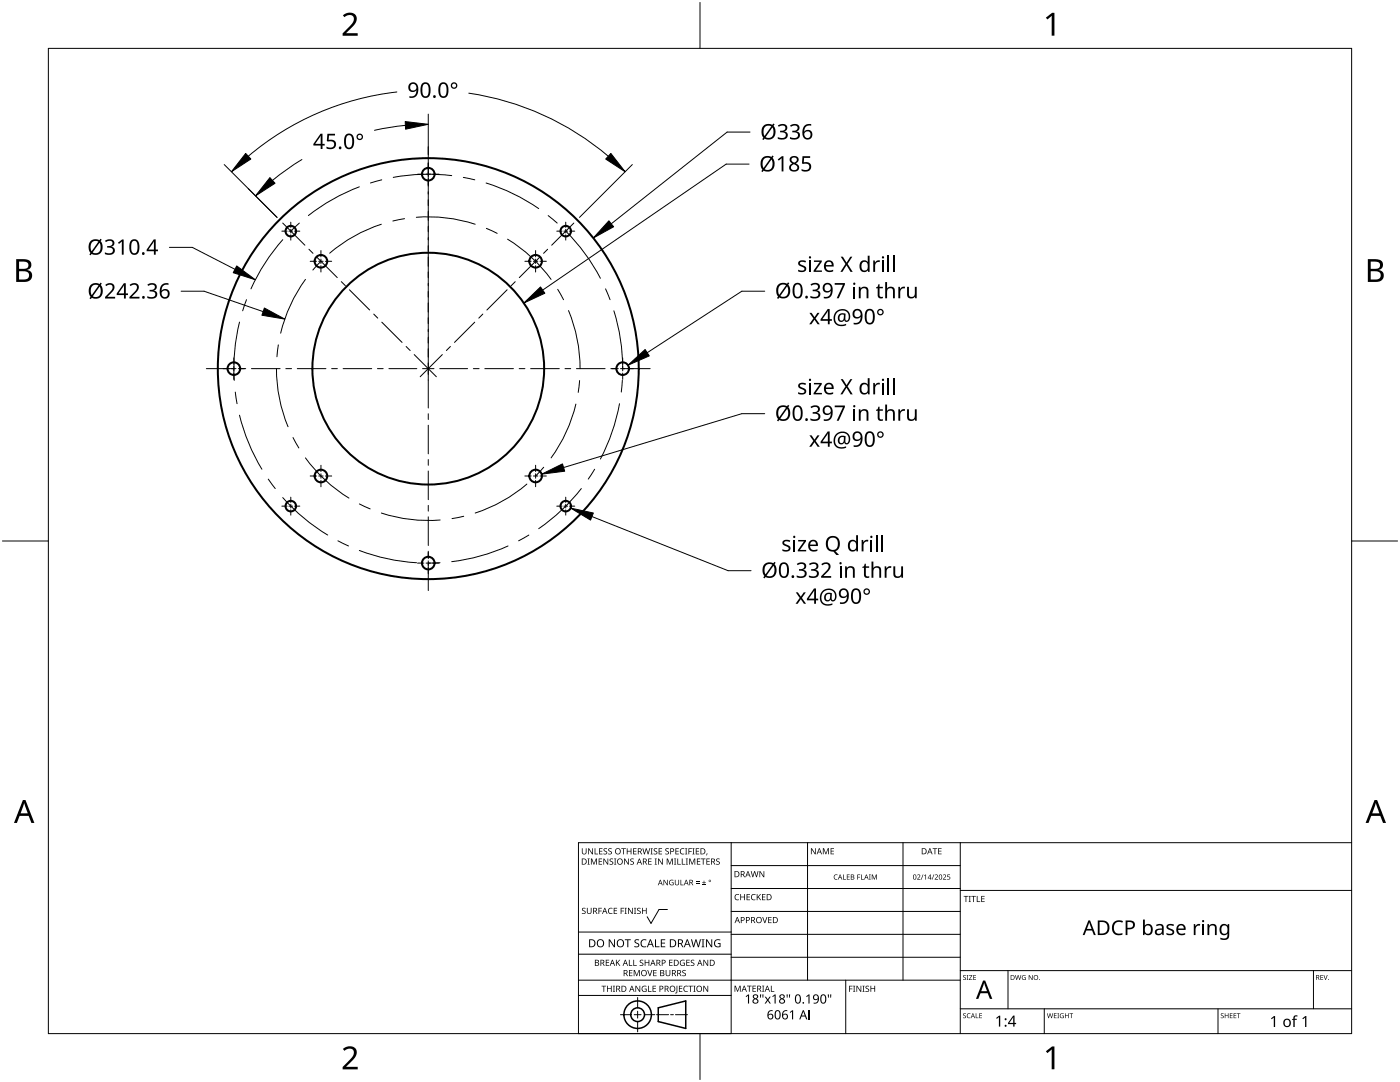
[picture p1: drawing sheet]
<svg xmlns="http://www.w3.org/2000/svg" width="279mm" height="216mm" viewBox="0 0 279 216" stroke-linecap="round" stroke-linejoin="round" font-family="sans-serif">
<g fill="none" stroke="#000" stroke-width=".4">
<circle cx="85.5" cy="34.8" r="1.26"/>
<circle cx="58" cy="46.1" r="1.05"/>
<circle cx="64" cy="52.1" r="1.26"/>
<circle cx="106.9" cy="52.1" r="1.26"/>
<circle cx="112.9" cy="46.1" r="1.05"/>
<circle cx="46.7" cy="73.6" r="1.26"/>
<circle cx="85.5" cy="73.6" r="42"/>
<circle cx="85.5" cy="73.6" r="23.1"/>
<circle cx="124.3" cy="73.6" r="1.26"/>
<circle cx="64.1" cy="95" r="1.26"/>
<circle cx="106.9" cy="95" r="1.26"/>
<circle cx="58" cy="101" r="1.05"/>
<circle cx="85.5" cy="112.4" r="1.26"/>
<circle cx="112.9" cy="101" r="1.05"/>
</g>
<path d="M9.7 9.7h260v196.5h-260z" fill="none" stroke="#000" stroke-width=".2"/>
<path d="M139.7 .5v9.2M.5 108h9.2M269.7 108h9.2M139.7 206.2v9.2" fill="none" stroke="#000" stroke-width=".2"/>
<g fill="#000">
<path d="M68.4 3.1a1.64 1.64 0 0 1 2.8 .4 2.52 2.52 0 0 1-1.2 2.2l-.9 .9h2.3v.5h-3v-.4l1.2-1.2a1.95 1.95 0 0 0 .9-2.2 1.23 1.23 0 0 0-1.8 .1zM208.7 3.5l1.3-.9h.4v4.5h-.5v-4l-.9 .8zM68.4 209.3a1.64 1.64 0 0 1 2.8 .4 2.52 2.52 0 0 1-1.2 2.2l-.9 1h2.3v.5h-3v-.5l1.2-1.2a1.95 1.95 0 0 0 .9-2.1 1.23 1.23 0 0 0-1.8 .1zM208.7 209.8l1.3-1h.4v4.6h-.5v-4l-.9 .7z"/>
<path d="M3.2 51.7h1.3a1.28 1.28 0 0 1 1.7 1.3 1.04 1.04 0 0 1-.8 .9 1.23 1.23 0 0 1 1 1.5 1.23 1.23 0 0 1-1.6 .9h-1.6zM3.8 54.1v1.7h.9a.86 .86 0 0 0 1.1-.9 .86 .86 0 0 0-1.1-.8zM3.8 52.2v1.4h.8a.78 .78 0 0 0 1.1-.7 .78 .78 0 0 0-1.1-.7z"/>
<path d="M273 51.7h1.3a1.28 1.28 0 0 1 1.7 1.3 1.04 1.04 0 0 1-.9 .9 1.23 1.23 0 0 1 1 1.5 1.23 1.23 0 0 1-1.5 .9h-1.6zM273.6 54.1v1.7h.9a.86 .86 0 0 0 1.1-.9 .86 .86 0 0 0-1.2-.8zM273.6 52.2v1.4h.8a.78 .78 0 0 0 1-.7 .78 .78 0 0 0-1.1-.7z"/>
<path d="M4.6 159.6h.5l1.8 4.6h-.6l-.6-1.4h-1.8l-.5 1.4h-.6zM4.8 160.2l-.7 2.1h1.4z"/>
<path d="M274.3 159.6h.5l1.8 4.6h-.6l-.5-1.4h-1.8l-.6 1.4h-.6zM274.6 160.2l-.7 2.1h1.4z"/>
</g>
<g fill="none" stroke="#000" stroke-width=".2">
<path d="M145.9 168.1v38.1h-30.5v-38.1h154.3M145.9 172.7h45.7M145.9 177.3h45.7M161.2 168.1v27.5M180.2 168.1v27.5M191.6 168.1v38.1M191.6 177.7h78.1M115.4 198.6h30.5M115.4 195.6h76.2M115.4 190.4h30.5M115.4 186h30.5M127.3 199v2.1"/>
<path d="M133.2 181.5h-1.7l-1.6 2.8-.7-1.4M145.9 181.9h45.7M145.9 186.4h45.7M145.9 191h45.7M168.8 195.6v10.6M191.6 193.7h78.1M201.2 193.7v7.6M262.1 193.7v7.6M123.8 202.5h2.1M126.6 202.5h1.3M127.3 201.8v1.4M127.3 203.8v2.1"/>
<path d="M128.6 202.5h2.1M131 202.5h2.4M133.8 202.5h.6M134.8 202.5h2.4M191.6 201.3h78.1M208.4 201.3v4.9M243.1 201.3v4.9"/>
</g>
<g fill="#000">
<path d="M116.1 169.3h.2v.8a.32 .32 0 0 0 .3 .3 .32 .32 0 0 0 .3-.3v-.8h.2v.8a.47 .47 0 0 1-.5 .4 .47 .47 0 0 1-.5-.5zM117.3 171.3h.4l-.1 .1v1l.1 .1h-.4l.1-.1v-1zM117.4 169.3h.2l.6 1v-1h.1v1.2h-.1l-.7-1v1h-.1zM117.9 171.3h.3l.3 1 .4-1h.2v1.2h-.1v-1l-.4 1h-.1l-.4-1v1h-.2zM118.7 169.3h.1v1h.6v.2h-.7zM119.5 171.3h.7v.1h-.6v.4h.5v.2h-.5v.4h.6v.1h-.7zM119.6 169.3h.6v.1h-.5v.4h.5v.1h-.5v.4h.5v.2h-.6zM120.5 169.4l.4-.1h.3l-.1 .1a.25 .25 0 0 0-.4-.1 .25 .25 0 0 0 0 .4 .4 .4 0 0 1 .5 .3 .4 .4 0 0 1-.3 .5 .4 .4 0 0 1-.5-.2h.2a.27 .27 0 0 0 .4-.1 .27 .27 0 0 0-.3-.3l-.2-.2zM120.4 171.3h.2l.6 1v-1h.2v1.2h-.2l-.6-1v1h-.2zM121.4 169.4l.5-.1h.2v.1a.25 .25 0 0 0-.4-.1 .25 .25 0 0 0 0 .4 .4 .4 0 0 1 .4 .3 .4 .4 0 0 1-.2 .5 .4 .4 0 0 1-.5-.2h.1a.27 .27 0 0 0 .5-.1 .27 .27 0 0 0-.4-.3l-.2-.2zM121.7 171.4l.4-.1 .3 .1-.1 .1a.25 .25 0 0 0-.4-.1 .25 .25 0 0 0 0 .4 .4 .4 0 0 1 .5 .3 .4 .4 0 0 1-.3 .5 .4 .4 0 0 1-.5-.3l.2 .1a.27 .27 0 0 0 .4-.2 .27 .27 0 0 0-.3-.3l-.2-.2zM122.5 171.3h.5l-.2 .1v1l.2 .1h-.5l.2-.1v-1z"/>
<path d="M124 169.3h.9v.1h-.4v1.1h-.1v-1.1h-.4zM124.6 171.3h.1l.7 1v-1h.1v1.2h-.2l-.6-1v1h-.1zM125.1 169.3h.1v.5h.7v-.5h.1v1.2h-.1v-.6h-.7v.6h-.1zM125.8 171.4l.5-.1 .2 .1v.1a.25 .25 0 0 0-.4-.1 .25 .25 0 0 0 0 .4 .4 .4 0 0 1 .4 .3 .4 .4 0 0 1-.2 .5 .4 .4 0 0 1-.5-.3l.1 .1a.27 .27 0 0 0 .5-.2 .27 .27 0 0 0-.4-.3l-.2-.2zM126.4 169.3h.6v.1h-.5v.4h.5v.1h-.5v.4h.5v.2h-.6zM128.2 169.3h.2l.2 1 .3-1h.2l.2 1 .3-1h.1l-.3 1.2h-.1l-.3-1.1-.3 1.1h-.2zM129.4 171.3h.6v.1h-.5v.4h.5v.2h-.5v.4h.5v.1h-.6zM129.8 169.3h.5l-.2 .1v1l.2 .1h-.5l.2-.1v-1zM130.7 171.3h.4l-.1 .1v1l.1 .1h-.4l.1-.1v-1zM130.5 169.4l.4-.1h.3l-.1 .1a.25 .25 0 0 0-.4-.1 .25 .25 0 0 0 0 .4 .4 .4 0 0 1 .5 .3 .4 .4 0 0 1-.3 .5 .4 .4 0 0 1-.5-.2h.2a.27 .27 0 0 0 .4-.1 .27 .27 0 0 0-.3-.3l-.2-.2zM131.4 169.3h.7v.1h-.5v.4h.5v.1h-.5v.4h.5v.2h-.7zM131.3 171.3h.2l.7 1-.1-1h.2v1.2h-.2l-.6-1v1h-.2z"/>
<path d="M132.4 175.6h.2l.6 .9v-.9h.1v1h-.2l-.6-.9v.9h-.1zM132.8 169.4l.4-.1h.3l-.1 .1a.25 .25 0 0 0-.3-.1 .25 .25 0 0 0 0 .4 .4 .4 0 0 1 .4 .3 .4 .4 0 0 1-.3 .5 .4 .4 0 0 1-.4-.2h.1a.27 .27 0 0 0 .5-.1 .27 .27 0 0 0-.4-.3l-.2-.2zM133.1 171.3h.2l.4 1 .4-1h.2v1.2h-.2v-1l-.4 1h-.1l-.4-1v1h-.1zM133.7 175.7l.5-.2 .2 .1v.1a.45 .45 0 0 0-.7 .4 .45 .45 0 0 0 .6 .4v-.3h-.2v-.1h.3v.5a.6 .6 0 0 1-.8-.1 .6 .6 0 0 1 .1-.8zM134.5 171.3h.4l-.1 .1v1l.1 .1h-.4l.2-.1v-1zM135.2 171.3h.1v1.1h.6v.1h-.7zM134.8 169.3h.7v.1h-.6v.4h.5v.1h-.5v.4h.6v.2h-.7zM134.7 175.6h.1v.7a.28 .28 0 0 0 .3 .2 .28 .28 0 0 0 .3-.2v-.7h.1v.7a.42 .42 0 0 1-.4 .4 .42 .42 0 0 1-.4-.4zM135.8 175.6h.1v.9h.5v.1h-.6zM136.1 171.3h.1v1.1h.6v.1h-.7zM135.8 169.4l.5-.2 .3 .1-.1 .1a.49 .49 0 0 0-.7 .5 .49 .49 0 0 0 .8 .4 .52 .52 0 0 1-.7 .1 .52 .52 0 0 1-.2-.6zM136.7 169.3h.5l-.2 .1v1l.2 .1h-.5l.2-.1v-1z"/>
<path d="M136.9 171.3h.4l-.1 .1v1l.1 .1h-.4l.1-.1v-1zM137.4 169.3h.7v.1h-.6v.4h.5v.2h-.5v.5h-.1zM137.5 171.3h.3l.3 1 .4-1h.3v1.2h-.2v-1l-.4 1h-.1l-.4-1v1h-.2zM138.2 169.3h.4l-.1 .1v1l.1 .1h-.4l.1-.1v-1zM138.9 176.2h.7v.1h-.7zM138.9 175.9h.7v.1h-.7zM138.9 169.3h.6v.1h-.5v.4h.5v.1h-.5v.4h.5v.2h-.6zM139.1 171.3h.7v.1h-.6v.4h.5v.2h-.5v.4h.6v.1h-.7zM140.1 176.5h.8v.1h-.8zM139.9 171.3h.9v.1h-.4v1.1h-.1v-1.1h-.4zM140.4 175.7h.2v.3h.3v.2h-.3v.3h-.2v-.3h-.3v-.2h.3zM141 170.3h.2l-.3 .4z"/>
<path d="M141 171.3h.7v.1h-.6v.4h.5v.2h-.5v.4h.6v.1h-.7zM143 171.4l.4-.1 .2 .1v.1a.25 .25 0 0 0-.4-.1 .25 .25 0 0 0 0 .4 .4 .4 0 0 1 .5 .3 .4 .4 0 0 1-.3 .5 .4 .4 0 0 1-.5-.3l.2 .1a.27 .27 0 0 0 .4-.2 .27 .27 0 0 0-.3-.3l-.3-.2zM146.8 178.6l.4-.2 .3 .1v.1a.49 .49 0 0 0-.7 .4 .49 .49 0 0 0 .7 .5 .52 .52 0 0 1-.7 0 .52 .52 0 0 1-.2-.6zM147.7 178.4h.2v.5h.6v-.5h.2v1.2h-.2v-.5h-.6v.5h-.2zM149 178.4h.7v.1h-.5v.4h.4v.2h-.4v.4h.5v.1h-.7zM150 178.6l.5-.2 .3 .1-.1 .1a.49 .49 0 0 0-.7 .4 .49 .49 0 0 0 .8 .5 .52 .52 0 0 1-.7 0 .52 .52 0 0 1-.2-.6zM149.8 173.8h.2l.2 1.1 .3-1.1h.2l.3 1.1 .2-1.1h.2l-.3 1.2h-.2l-.3-1-.3 1h-.1zM151 178.4h.2v.6l.5-.6h.2l-.5 .5 .5 .7h-.2l-.4-.6-.1 .6h-.2zM151.6 173.8h.1l.7 1v-1h.1v1.2h-.2l-.6-1v1h-.1zM152.1 178.4h.7v.1h-.6v.4h.5v.2h-.5v.4h.6v.1h-.7zM161.8 169.3h.2l.7 1v-1h.1v1.2h-.2l-.6-1v1h-.2zM164.2 169.3h.2l.4 .9 .4-.9h.2v1.2h-.1v-1.1l-.4 1.1h-.1l-.4-1.1v1.1h-.2z"/>
<path d="M165.8 169.3h.6v.1h-.5v.4h.5v.1h-.5v.4h.5v.2h-.6zM166.5 174.6l.5-.1h.2l-.1 .2a.41 .41 0 0 0-.6 .3 .41 .41 0 0 0 .6 .4 .48 .48 0 0 1-.7-.1 .48 .48 0 0 1 .1-.7zM168.3 174.5h.1v.9h.4v.1h-.5zM169 174.5h.6v.1h-.5v.3h.4v.1h-.4v.4h.5v.1h-.6zM171.1 174.5h.6v.1h-.5v.4h.4v.1h-.4v.4h-.1zM171.8 174.5h.2v.9h.4v.1h-.6zM173.4 174.5h.4l-.1 .1v.8l.1 .1h-.4l.1-.1v-.8zM174 174.5h.2l.3 .8 .3-.8h.2v1h-.1v-.9l-.5 .9-.3-.9v.9h-.1zM183 174.6a.37 .37 0 0 1 .6 0 .37 .37 0 0 1-.2 .6l-.2 .2h.5v.1h-.7l.3-.4a.27 .27 0 0 0 .3-.3 .27 .27 0 0 0-.4-.2zM184.2 174.5h.1l-.4 1h-.1zM184.4 174.7l.4-.2v1h-.1v-.9l-.2 .2zM186.3 174.5h.2l-.4 1h-.1z"/>
<path d="M186.1 169.3h.9v.1h-.3v1.1h-.2v-1.1h-.4zM186.5 174.6a.37 .37 0 0 1 .6 0 .37 .37 0 0 1-.2 .6l-.2 .2h.5v.1h-.7l.3-.4a.27 .27 0 0 0 .3-.3 .27 .27 0 0 0-.4-.2zM187.2 169.3h.7v.1h-.5v.4h.5v.1h-.5v.4h.5v.2h-.7zM188.2 174.6a.37 .37 0 0 1 .6 0 .37 .37 0 0 1-.3 .6l-.2 .2h.5v.1h-.6l.2-.4a.27 .27 0 0 0 .3-.3 .27 .27 0 0 0-.4-.2zM189.1 174.5h.5v.1h-.4v.3a.34 .34 0 0 1 .4 .2 .34 .34 0 0 1-.1 .4 .34 .34 0 0 1-.5-.1 .27 .27 0 0 0 .4 .1 .27 .27 0 0 0 .1-.4 .27 .27 0 0 0-.4-.1zM192.3 178.8h.9v.1h-.3v1.1h-.2v-1.1h-.4zM193.3 178.8h.5l-.2 .1v1l.2 .1h-.5l.2-.1v-1zM193.8 178.8h1v.1h-.4v1.1h-.2v-1.1h-.4zM194.9 178.8h.2v1.1h.5v.1h-.7zM195.8 178.8h.7v.1h-.5v.4h.5v.1h-.5v.5h.5v.1h-.7zM116.2 181.3l.4-.2 .3 .1-.1 .1a.25 .25 0 0 0-.4-.1 .25 .25 0 0 0 0 .4 .4 .4 0 0 1 .5 .3 .4 .4 0 0 1-.3 .5 .4 .4 0 0 1-.5-.2h.2a.27 .27 0 0 0 .4-.1 .27 .27 0 0 0-.3-.3l-.2-.2zM117.1 181.1h.2v.8a.32 .32 0 0 0 .3 .3 .32 .32 0 0 0 .3-.3v-.8h.2v.8a.47 .47 0 0 1-.5 .5 .47 .47 0 0 1-.5-.5z"/>
<path d="M119.4 181.1h.7v.2h-.5v.4h.5v.1h-.5v.6h-.2zM120 196.7h1v.1h-.4v1.1h-.2v-1.1h-.4zM120.9 191.5h.7v.1h-.6v.4h.5v.2h-.5v.4h.6v.1h-.7zM121.5 181.3l.4-.2 .4 .1-.1 .1a.49 .49 0 0 0-.7 .5 .49 .49 0 0 0 .7 .4 .52 .52 0 0 1-.6 .1 .52 .52 0 0 1-.3-.6zM121.1 196.7h.2v.5h.6v-.5h.2v1.2h-.2v-.6h-.6v.6h-.2zM121.5 187.4h.2l.9 1.3v-1.3h.1v1.6h-.2l-.8-1.3v1.3h-.2zM122.3 196.7h.4l-.1 .1v1l.1 .1h-.4l.2-.1v-1zM122.5 181.1h.7v.2h-.6v.4h.5v.1h-.5v.4h.6v.2h-.7zM122.9 191.5h.2v.6l.5-.6h.2l-.5 .5 .5 .7h-.2l-.4-.6-.1 .6h-.2zM123.9 181.1h.6v.2h-.5v.4h.5v.1h-.5v.6h-.1zM124.7 181.1h.4l-.2 .2v.9l.2 .2h-.4l.1-.2v-.9zM124.7 187.4h1.2v.2h-.5v1.4h-.2v-1.4h-.5z"/>
<path d="M125.5 191.5h.2v1.1h.5v.1h-.7zM125.5 193.6h.7v.1h-.5v.4h.5v.1h-.5v.4h.5v.2h-.7zM125.3 181.1h.2l.7 1.1-.1-1.1h.2v1.3h-.2l-.6-1v1h-.2zM126.4 191.5h.1v1.1h.6v.1h-.7zM126.5 181.1h.5l-.2 .2v.9l.2 .2h-.5l.2-.2v-.9zM126.5 193.6h.2l.4 1 .4-1h.2v1.2h-.2v-1.1l-.4 1.1h-.1l-.4-1.1v1.1h-.1zM126.7 187.6l.3-.2 .6 .1-.2 .1a.33 .33 0 0 0-.6 .2 .33 .33 0 0 0 .4 .4 .47 .47 0 0 1 .4 .6 .47 .47 0 0 1-.7 .2h-.3v-.2h.2a.35 .35 0 0 0 .6-.2 .35 .35 0 0 0-.5-.4l-.3-.2zM126.8 196.7h.2l.6 1v-1h.2v1.2h-.2l-.7-1 .1 1h-.2zM127.2 181.3l.4-.2 .3 .1-.1 .1a.25 .25 0 0 0-.4-.1 .25 .25 0 0 0 0 .4 .4 .4 0 0 1 .5 .3 .4 .4 0 0 1-.3 .5 .4 .4 0 0 1-.5-.2h.2a.27 .27 0 0 0 .4-.1 .27 .27 0 0 0-.3-.3l-.2-.2zM127.7 191.6l.4-.1 .3 .1-.1 .1a.25 .25 0 0 0-.3-.1 .25 .25 0 0 0 0 .4 .4 .4 0 0 1 .4 .3 .4 .4 0 0 1-.3 .5 .4 .4 0 0 1-.4-.3l.1 .1a.27 .27 0 0 0 .5-.2 .27 .27 0 0 0-.4-.3l-.2-.2zM128 187.6l.6-.2 .4 .1-.1 .2a.63 .63 0 0 0-.9 .5 .63 .63 0 0 0 1 .6v.2a.83 .83 0 0 1-1.1-.3 .83 .83 0 0 1 .1-1.1zM128.2 196.8l.6-.1 .2 .1v.1a.5 .5 0 0 0-.8 .4 .5 .5 0 0 0 .7 .5v-.4h-.3v-.1h.4v.6a.66 .66 0 0 1-.8-.2 .66 .66 0 0 1 0-.9z"/>
<path d="M128.1 181.1h.2v.6h.6v-.6h.2v1.3h-.2v-.6h-.6v.6h-.2zM129.2 193.6h.1l.4 1 .3-1h.2l-.4 1.2h-.2zM129.3 196.7h.2v1.1h.5v.1h-.7zM128.7 191.5h.1v.5h.6v-.5h.2v1.2h-.2v-.5h-.6v.5h-.1zM130.7 187.4h.2v1.4h.7v.2h-.9zM130.2 196.7h.7v.1h-.5v.4h.5v.1h-.5v.5h.5v.1h-.7zM130.4 193.6h.6v.1h-.5v.4h.5v.1h-.5v.4h.5v.2h-.6zM131.9 187.4h.9v.2h-.7v.5h.6v.2h-.6v.5h.7v.2h-.9zM132.8 193.6h.2v.7a.32 .32 0 0 0 .3 .4 .32 .32 0 0 0 .3-.4v-.7h.2v.7a.47 .47 0 0 1-.5 .5 .47 .47 0 0 1-.5-.5zM133.5 191.5h.7v.1h-.5v.4h.5v.2h-.5v.4h.5v.1h-.7zM135 196.7h.2v1.3l-.1 .2h-.3l-.1-.1 .3-.2zM135.5 196.7h.7v.1h-.5v.4h.4v.1h-.4v.5h.5v.1h-.7z"/>
<path d="M135.8 191.7l.5-.2 .4 .1-.1 .1a.5 .5 0 0 0-.8 .4 .5 .5 0 0 0 .7 .5v-.4h-.2v-.1h.4v.6a.66 .66 0 0 1-.9-.1 .66 .66 0 0 1 0-.9zM136.2 193.7l.4-.2 .3 .1-.1 .1a.25 .25 0 0 0-.4-.1 .25 .25 0 0 0 0 .4 .4 .4 0 0 1 .5 .3 .4 .4 0 0 1-.3 .5 .4 .4 0 0 1-.5-.2h.2a.27 .27 0 0 0 .5-.1 .27 .27 0 0 0-.4-.3l-.2-.2zM136.5 196.8l.5-.1 .3 .1-.1 .1a.49 .49 0 0 0-.7 .4 .49 .49 0 0 0 .8 .4 .52 .52 0 0 1-.7 .1 .52 .52 0 0 1-.2-.6zM137 191.5h.6v.1h-.5v.4h.5v.2h-.5v.4h.5v.1h-.6zM137.4 196.7h.9v.1h-.4v1.1h-.1v-1.1h-.4zM137.9 191.6l.4-.1 .3 .1-.1 .1a.25 .25 0 0 0-.4-.1 .25 .25 0 0 0 0 .4 .4 .4 0 0 1 .5 .3 .4 .4 0 0 1-.3 .5 .4 .4 0 0 1-.5-.3l.2 .1a.27 .27 0 0 0 .4-.2 .27 .27 0 0 0-.3-.3l-.2-.2zM138.4 196.7h.4l-.1 .1v1l.1 .1h-.4l.1-.1v-1zM137.9 187.4h.2l.3 1.4 .4-1.4h.2l.4 1.4 .3-1.4h.2l-.4 1.6h-.2l-.4-1.3-.4 1.3h-.2zM140 187.4h.6l-.2 .2v1.3l.2 .1h-.6l.2-.1v-1.3zM140.4 196.7h.1l.7 1v-1h.1v1.2h-.1l-.7-1v1h-.1zM140.4 191.5h.2l.6 1v-1h.1v1.2h-.1l-.7-1v1h-.1zM140.9 187.4h.2l.9 1.3v-1.3h.1v1.6h-.2l-.8-1.3v1.3h-.2z"/>
<path d="M142.7 187.6l.7-.2 .4 .1-.1 .2a.65 .65 0 0 0-1 .5 .65 .65 0 0 0 .9 .6v-.4h-.3v-.2h.5v.7a.86 .86 0 0 1-1.1-.1 .86 .86 0 0 1 0-1.2zM146.6 196.7h.2l.4 1 .4-1h.2v1.2h-.1v-1.1l-.4 1.1h-.2l-.4-1.1v1.1h-.1zM149.1 196.7h.9v.1h-.4v1.1h-.1v-1.1h-.4zM150.2 196.7h.7v.1h-.6v.4h.5v.1h-.5v.5h.6v.1h-.7zM151.7 198.4h.2v.7h-.2zM152.1 183h.2l.3 1 .4-1h.1l-.4 1.2h-.1zM152.1 198.4h.3l-.1 .7h-.1zM152.1 196.7h.4l-.1 .1v1l.1 .1h-.4l.1-.1v-1zM152.6 198.9h.3l.3 .5 .4-.5h.2l-.5 .6 .5 .7h-.2l-.4-.5-.4 .5h-.2l.5-.7zM153.8 196.7h.2v1.1h.5v.1h-.7zM153.3 183h.7v.1h-.5v.4h.5v.1h-.5v.5h.5v.1h-.7zM157 198.4h.2v.7h-.2z"/>
<path d="M157.4 198.4h.3l-.1 .7h-.1zM165.2 198.4h.2v.7h-.2zM165.7 198.4h.2v.7h-.2zM169.5 196.7h.6v.1h-.5v.5h.5v.1h-.5v.5h-.1zM170.2 196.7h.5l-.2 .1v1l.2 .1h-.5l.2-.1v-1zM170.9 196.7h.2l.6 1v-1h.2v1.2h-.2l-.6-1v1h-.2zM172.1 196.7h.5l-.2 .1v1l.2 .1h-.5l.2-.1v-1zM172.8 196.8l.4-.1h.2v.2a.25 .25 0 0 0-.4-.1 .25 .25 0 0 0 0 .4 .4 .4 0 0 1 .5 .3 .4 .4 0 0 1-.3 .4 .4 .4 0 0 1-.5-.2l.2 .1a.27 .27 0 0 0 .4-.2 .27 .27 0 0 0-.3-.3l-.3-.2zM173.7 196.7h.2v.5h.6v-.5h.2v1.2h-.2v-.6h-.6v.6h-.2zM192.2 194.7l.4-.1h.2l-.1 .1a.24 .24 0 0 0-.3 0 .24 .24 0 0 0-.1 .3 .24 .24 0 0 0 .4 .1 .31 .31 0 0 1 0 .4 .31 .31 0 0 1-.5-.1 .24 .24 0 0 0 .3 .1 .24 .24 0 0 0 .1-.3l-.4-.3zM192.9 194.6h.4l-.1 .1v.7l.1 .1h-.4l.1-.1v-.7zM193.4 194.6h.6l-.5 .8h.6v.1h-.7l.5-.8h-.5z"/>
<path d="M194.2 194.6h.6v.1h-.4v.3h.4v.1h-.4v.3h.4v.1h-.6zM202.6 194.6h.1l.2 .8 .2-.8h.2l.2 .8 .2-.8h.1l-.2 .9h-.2l-.2-.8-.2 .8h-.2zM204 194.7l.4-.1h.3l-.1 .1a.4 .4 0 0 0-.6 .4 .4 .4 0 0 0 .6 .3v-.3l-.2-.1h.3v.5a.53 .53 0 0 1-.7-.1 .53 .53 0 0 1 0-.7zM205.3 194.6h.1l.6 .8v-.8h.1v.9h-.2l-.5-.8v.8h-.1zM222.3 184a1.63 1.63 0 0 1 1.8-.2l-.1 .3a1.14 1.14 0 0 0-1.4 .1 1.14 1.14 0 0 0-.2 1.4 1.11 1.11 0 0 0 1.6 .6v.3a1.5 1.5 0 0 1-1.8-.3 1.5 1.5 0 0 1-.1-1.9zM232.9 184.6a1.29 1.29 0 0 1 1.4-.1l-.1 .3-.5-.1a.35 .35 0 0 0-.6 .1 .35 .35 0 0 0 .4 .5h.2a.66 .66 0 0 1 .6 .8 .66 .66 0 0 1-.8 .5l-.7-.1v-.3l.7 .1 .4-.1v-.4l-.4-.2a.65 .65 0 0 1-.6-1zM238.2 184.4h.3l.1 .4 .4-.4h.5v.3h-.5l-.3 .3-.1 1.6h-.4zM241 184.4h.3v.3a.83 .83 0 0 1 .9-.3 .83 .83 0 0 1 .6 .8v1.4h-.3v-1.4a.59 .59 0 0 0-.8-.5 .59 .59 0 0 0-.4 .7v1.2h-.3zM263.5 194.6h.6v.1h-.5v.3h.4v.1h-.4v.3h.5v.1h-.6zM264.1 194.6h.2l.2 .8 .3-.8h.2l-.4 .9h-.1zM148.8 198.8l.7-.4v1.8h-.2v-1.5l-.4 .3zM154.1 198.8l.7-.4v1.8h-.2v-1.5l-.4 .3z"/>
<path d="M157.6 202l.7-.4v1.8h-.2v-1.6l-.4 .3zM160.9 198.8l.7-.4v1.8h-.3l.1-1.5-.4 .3zM161.3 201.5h.3v1.9h-.3zM192.2 202.3l.4-.1h.2l-.1 .1a.24 .24 0 0 0-.3 0 .24 .24 0 0 0-.1 .3 .24 .24 0 0 0 .4 .1 .31 .31 0 0 1 0 .5 .31 .31 0 0 1-.5-.2 .24 .24 0 0 0 .3 .1 .24 .24 0 0 0 .1-.3l-.4-.2zM193.1 202.3l.3-.1h.3l-.1 .1a.39 .39 0 0 0-.5 .4 .39 .39 0 0 0 .5 .3 .46 .46 0 0 1-.6 0 .46 .46 0 0 1 .1-.7zM194.7 202.2h.1v.8h.5v.2h-.6zM195.4 202.2h.6v.1h-.4v.3h.4v.1h-.4v.4h.4v.1h-.6zM198.8 203.1l.6-.4h.2v2.1h-.2v-1.9l-.5 .4zM209 202.2h.1l.2 .8 .2-.8h.1l.3 .8 .2-.8h.1l-.3 1h-.1l-.2-.9-.3 .9h-.1zM210.3 202.2h.6v.1h-.4v.3h.3v.1h-.3v.4h.4v.1h-.6zM211 202.2h.4l-.2 .1v.8l.2 .1h-.4l.1-.1v-.8zM211.6 202.3l.7-.1-.1 .1a.4 .4 0 0 0-.6 .4 .4 .4 0 0 0 .6 .3v-.2l-.2-.2h.3v.5a.53 .53 0 0 1-.7-.1 .53 .53 0 0 1 0-.7z"/>
<path d="M212.5 202.2h.2v.4h.5v-.4h.1v1h-.1v-.5h-.5v.5h-.2zM213.4 202.2h.8v.1h-.3v.9h-.2v-.9h-.3zM243.7 202.3l.3-.1h.2v.1a.24 .24 0 0 0-.3 0 .24 .24 0 0 0-.1 .3 .24 .24 0 0 0 .3 .1 .31 .31 0 0 1 0 .5 .31 .31 0 0 1-.5-.2 .24 .24 0 0 0 .4 .1 .24 .24 0 0 0 0-.3l-.3-.2zM244.4 202.2h.2v.4h.5v-.4h.1v1h-.1v-.5h-.5v.5h-.2zM245.4 202.2h.6v.1h-.4v.3h.4v.1h-.4v.4h.4v.1h-.6zM246.2 202.2h.5v.1h-.4v.3h.4v.1h-.4v.4h.4v.1h-.5zM246.8 202.2h.8v.1h-.3v.9h-.2v-.9h-.3zM253.7 203.2l.6-.5h.2v2.2h-.3v-1.9l-.4 .4zM258.2 202.7l.3-.1h.5l-.1 .3-.4-.1-.1 .2v.3h.4v.2h-.4v1.4h-.3v-1.4h-.3l.3-.2zM259.9 203.2l.6-.5h.2v2.2h-.2v-1.9l-.5 .4z"/>
<path d="M116.1 171.3h.4a.61 .61 0 0 1 .6 .6 .61 .61 0 0 1-.6 .6h-.4zM116.3 171.4v1h.1a.48 .48 0 0 0 .5-.5 .48 .48 0 0 0-.4-.5z"/>
<path d="M122.7 169.9a.61 .61 0 0 1 1.2 0 .61 .61 0 0 1-1.2 0zM122.9 169.9a.45 .45 0 0 0 .9 0 .45 .45 0 0 0-.9 0z"/>
<path d="M123.1 171.9a.61 .61 0 0 1 1.2 0 .61 .61 0 0 1-1.2 0zM123.3 171.9a.45 .45 0 0 0 .9 0 .45 .45 0 0 0-.9 0z"/>
<path d="M127.3 169.3h.3a.35 .35 0 0 1 .5 .2 .35 .35 0 0 1-.3 .4l.4 .6h-.2l-.3-.5h-.3v.5h-.1zM127.4 169.4v.4h.2a.23 .23 0 0 0 .3-.2 .23 .23 0 0 0-.3-.2z"/>
<path d="M127.5 171.3h.2l.4 1.2h-.1l-.2-.4h-.4l-.2 .4h-.1zM127.6 171.5l-.2 .5h.4z"/>
<path d="M128.3 171.3h.3a.35 .35 0 0 1 .5 .2 .35 .35 0 0 1-.3 .5l.4 .5h-.2l-.3-.5h-.2v.5h-.2zM128.5 171.4v.5h.1a.23 .23 0 0 0 .3-.2 .23 .23 0 0 0-.3-.3z"/>
<path d="M131.7 175.5h.1l.5 1.1h-.2l-.1-.3h-.4l-.2 .3h-.1zM131.8 175.7l-.2 .5h.3z"/>
<path d="M133.8 169.3h.3a.41 .41 0 0 1 .4 .5 .41 .41 0 0 1-.6 .2v.5h-.1zM133.9 169.4v.5a.29 .29 0 0 0 .5-.3 .29 .29 0 0 0-.5-.2z"/>
<path d="M136.9 175.5h.1l.4 1.1h-.1l-.1-.3h-.5l-.1 .3h-.1zM137 175.7l-.2 .5h.3z"/>
<path d="M137.6 175.6h.3a.31 .31 0 0 1 .4 .2 .31 .31 0 0 1-.2 .4l.3 .4h-.2l-.3-.4h-.2v.4h-.1zM137.7 175.7v.4h.2a.21 .21 0 0 0 .2-.2 .21 .21 0 0 0-.2-.2z"/>
<path d="M139.8 169.3h.4a.61 .61 0 0 1 .6 .6 .61 .61 0 0 1-.7 .6h-.3zM140 169.4v.9h.1a.48 .48 0 0 0 .5-.4 .48 .48 0 0 0-.4-.5z"/>
<path d="M141.4 175.8a.25 .25 0 0 1 .5 0 .25 .25 0 0 1-.5 0zM141.5 175.8a.15 .15 0 0 0 .3 0 .15 .15 0 0 0-.3 0z"/>
<path d="M141.9 171.3h.4a.35 .35 0 0 1 .4 .2 .35 .35 0 0 1-.2 .5l.3 .5h-.2l-.3-.5h-.2v.5h-.2zM142.1 171.4v.5h.2a.23 .23 0 0 0 .2-.2 .23 .23 0 0 0-.3-.3z"/>
<path d="M146.6 173.8h.4a.61 .61 0 0 1 .6 .6 .61 .61 0 0 1-.7 .6h-.3zM146.7 174v.9h.2a.48 .48 0 0 0 .5-.5 .48 .48 0 0 0-.5-.4z"/>
<path d="M147.8 173.8h.4a.35 .35 0 0 1 .4 .3 .35 .35 0 0 1-.2 .4l.3 .5h-.2l-.3-.5h-.2v.5h-.2zM148 174v.4h.2a.23 .23 0 0 0 .3-.2 .23 .23 0 0 0-.3-.2z"/>
<path d="M149.2 173.8h.1l.5 1.2h-.1l-.2-.3h-.5l-.1 .3h-.2zM149.3 174l-.2 .5h.4z"/>
<path d="M153 178.4h.4a.61 .61 0 0 1 .6 .6 .61 .61 0 0 1-.6 .6h-.4zM153.2 178.5v1h.1a.48 .48 0 0 0 .5-.5 .48 .48 0 0 0-.4-.5z"/>
<path d="M163.4 169.2h.2l.5 1.3h-.2l-.2-.4h-.4l-.2 .4h-.1zM163.5 169.4l-.2 .6h.4z"/>
<path d="M167.6 174.5h.1l.4 1h-.1l-.1-.3h-.4l-.2 .3h-.1zM167.7 174.6l-.2 .5h.3z"/>
<path d="M169.8 174.5h.3a.26 .26 0 0 1 .4 .1 .26 .26 0 0 1-.2 .4 .28 .28 0 0 1 .2 .3 .28 .28 0 0 1-.3 .2h-.4zM169.9 175v.4h.2a.19 .19 0 0 0 .3-.2 .19 .19 0 0 0-.3-.2zM169.9 174.6v.3h.2a.17 .17 0 0 0 .2-.1 .17 .17 0 0 0-.2-.2z"/>
<path d="M172.8 174.5h.2l.4 1h-.2l-.1-.3h-.4l-.1 .3h-.2zM172.9 174.6l-.2 .5h.4z"/>
<path d="M182.3 174.6h.4l.2 .5a.38 .38 0 0 1-.5 .4 .38 .38 0 0 1-.2-.6zM182.4 174.6v.1a.39 .39 0 0 0-.1 .4 .39 .39 0 0 0 .4 .3 .4 .4 0 0 0 .1-.5 .4 .4 0 0 0-.4-.3z"/>
<path d="M184 169.3h.3a.61 .61 0 0 1 .6 .6 .61 .61 0 0 1-.6 .6h-.3zM184.1 169.4v.9h.2a.48 .48 0 0 0 .5-.4 .48 .48 0 0 0-.5-.5z"/>
<path d="M185.6 174.5h.2v.7h.1l-.1 .3h-.2v-.2h-.4zM185.6 174.6l-.3 .6h.3z"/>
<path d="M185.5 169.2h.1l.5 1.3h-.1l-.2-.4h-.5l-.1 .4h-.2zM185.6 169.4l-.2 .6h.4z"/>
<path d="M187.5 174.6h.4l.1 .5a.38 .38 0 0 1-.4 .4 .38 .38 0 0 1-.2-.6zM187.6 174.6l-.1 .1a.39 .39 0 0 0-.1 .4 .39 .39 0 0 0 .4 .3 .4 .4 0 0 0 .2-.5 .4 .4 0 0 0-.4-.3z"/>
<path d="M118.4 181.1h.3a.35 .35 0 0 1 .4 .3 .35 .35 0 0 1-.2 .4l.3 .6h-.1l-.3-.5h-.3v.5h-.1zM118.5 181.3v.4h.2a.23 .23 0 0 0 .3-.2 .23 .23 0 0 0-.3-.2z"/>
<path d="M118.7 191.5h.4a.31 .31 0 0 1 .4 .2 .31 .31 0 0 1-.2 .4 .33 .33 0 0 1 .3 .4 .33 .33 0 0 1-.4 .2h-.5zM118.9 192.2v.4h.2a.23 .23 0 0 0 .3-.2 .23 .23 0 0 0-.3-.2zM118.9 191.6v.4h.2a.21 .21 0 0 0 .3-.2 .21 .21 0 0 0-.3-.2z"/>
<path d="M117.6 187.4h.5a.79 .79 0 0 1 .7 .8 .79 .79 0 0 1-.8 .8h-.4zM117.8 187.6v1.2h.2a.62 .62 0 0 0 .6-.6 .62 .62 0 0 0-.6-.6z"/>
<path d="M119.8 191.5h.4a.35 .35 0 0 1 .4 .3 .35 .35 0 0 1-.2 .4l.3 .5h-.2l-.3-.5h-.2v.5h-.2zM120 191.6v.5h.2a.23 .23 0 0 0 .3-.2 .23 .23 0 0 0-.3-.3z"/>
<path d="M119.3 187.6a.77 .77 0 0 1 1.1 .1 .77 .77 0 0 1-.2 1.1 .77 .77 0 0 1-1-.2l-.1-.6zM119.5 187.7a.63 .63 0 0 0-.2 .8 .63 .63 0 0 0 .8 .3 .63 .63 0 0 0 .2-.9 .63 .63 0 0 0-.8-.2z"/>
<path d="M120.6 181.1h.2l.4 1.3h-.1l-.2-.4h-.4l-.2 .4h-.1zM120.7 181.3l-.2 .6h.4z"/>
<path d="M122.1 191.5h.2l.5 1.2h-.2l-.1-.3h-.5l-.2 .3h-.1zM122.2 191.7l-.2 .5h.4z"/>
<path d="M123 196.7h.3a.35 .35 0 0 1 .4 .2 .35 .35 0 0 1-.2 .5l.3 .5h-.1l-.3-.5h-.3v.5h-.1zM123.1 196.8v.5h.2a.23 .23 0 0 0 .3-.3 .23 .23 0 0 0-.3-.2z"/>
<path d="M123.3 187.6a.77 .77 0 0 1 1.1 .1 .77 .77 0 0 1-.2 1.1 .77 .77 0 0 1-1.1-.2v-.6zM123.5 187.7a.63 .63 0 0 0-.2 .8 .63 .63 0 0 0 .8 .3 .63 .63 0 0 0 .2-.9 .63 .63 0 0 0-.8-.2z"/>
<path d="M124.5 193.6h.3a.35 .35 0 0 1 .4 .2 .35 .35 0 0 1-.2 .4l.3 .6h-.1l-.3-.5h-.3v.5h-.1zM124.6 193.7v.4h.2a.23 .23 0 0 0 .3-.2 .23 .23 0 0 0-.3-.2z"/>
<path d="M124 196.7h.4a.61 .61 0 0 1 .6 .6 .61 .61 0 0 1-.6 .6h-.4zM124.2 196.8v1h.2a.48 .48 0 0 0 .5-.5 .48 .48 0 0 0-.5-.5z"/>
<path d="M124.7 191.5h.2l.4 1.2h-.1l-.2-.3h-.4l-.2 .3h-.1zM124.8 191.7l-.2 .5h.4z"/>
<path d="M126 196.7h.2l.4 1.2h-.1l-.2-.4h-.4l-.2 .4h-.1zM126.1 196.8l-.2 .6h.4z"/>
<path d="M127.9 194.2a.61 .61 0 0 1 1.2 0 .61 .61 0 0 1-1.2 0zM128.1 194.2a.45 .45 0 0 0 .9 0 .45 .45 0 0 0-.9 0z"/>
<path d="M129.7 187.4h.2l.6 1.6h-.2l-.2-.5h-.6l-.2 .5h-.2zM129.8 187.6l-.3 .7h.5z"/>
<path d="M130.2 191.5h.2l.4 1.2h-.1l-.2-.3h-.4l-.2 .3h-.1zM130.3 191.7l-.2 .5h.4z"/>
<path d="M131 191.5h.3a.35 .35 0 0 1 .5 .3 .35 .35 0 0 1-.3 .4l.4 .5h-.2l-.3-.5h-.2v.5h-.2zM131.2 191.6v.5h.1a.23 .23 0 0 0 .3-.2 .23 .23 0 0 0-.3-.3z"/>
<path d="M131.8 193.6h.3a.31 .31 0 0 1 .4 .1 .31 .31 0 0 1-.2 .4 .33 .33 0 0 1 .3 .4 .33 .33 0 0 1-.4 .3h-.4zM131.9 194.2v.4h.3a.23 .23 0 0 0 .2-.2 .23 .23 0 0 0-.3-.2zM131.9 193.7v.4h.2a.21 .21 0 0 0 .3-.2 .21 .21 0 0 0-.3-.2z"/>
<path d="M131.6 196.7h.3a.41 .41 0 0 1 .5 .5 .41 .41 0 0 1-.6 .2v.5h-.2zM131.8 196.8v.5a.29 .29 0 0 0 .4-.2 .29 .29 0 0 0-.4-.3z"/>
<path d="M132.6 196.7h.4a.35 .35 0 0 1 .4 .2 .35 .35 0 0 1-.2 .5l.3 .5h-.2l-.3-.5h-.2v.5h-.2zM132.8 196.8v.5h.2a.23 .23 0 0 0 .3-.3 .23 .23 0 0 0-.3-.2z"/>
<path d="M132.1 191.5h.3a.41 .41 0 0 1 .4 .5 .41 .41 0 0 1-.6 .3v.4h-.1zM132.2 191.6v.5a.29 .29 0 0 0 .5-.2 .29 .29 0 0 0-.5-.3z"/>
<path d="M134.1 193.6h.3a.35 .35 0 0 1 .5 .2 .35 .35 0 0 1-.3 .4l.4 .6h-.2l-.3-.5h-.2v.5h-.2zM134.3 193.7v.4h.1a.23 .23 0 0 0 .3-.2 .23 .23 0 0 0-.3-.2z"/>
<path d="M133.6 197.3a.61 .61 0 0 1 1.2 0 .61 .61 0 0 1-1.2 0zM133.8 197.3a.45 .45 0 0 0 .9 0 .45 .45 0 0 0-.9 0z"/>
<path d="M133.7 187.4h.5a.79 .79 0 0 1 .7 .8 .79 .79 0 0 1-.8 .8h-.4zM133.9 187.6v1.2h.2a.62 .62 0 0 0 .6-.6 .62 .62 0 0 0-.6-.6z"/>
<path d="M135.2 193.6h.3a.35 .35 0 0 1 .4 .2 .35 .35 0 0 1-.2 .4l.3 .6h-.2l-.2-.5h-.3v.5h-.1zM135.3 193.7v.4h.2a.23 .23 0 0 0 .3-.2 .23 .23 0 0 0-.3-.2z"/>
<path d="M134.5 191.5h.4a.61 .61 0 0 1 .6 .6 .61 .61 0 0 1-.7 .6h-.3zM134.6 191.6v1h.2a.48 .48 0 0 0 .5-.5 .48 .48 0 0 0-.5-.5z"/>
<path d="M135.3 187.4h.4a.45 .45 0 0 1 .6 .3 .45 .45 0 0 1-.3 .6l.4 .7h-.2l-.4-.6h-.3v.6h-.2zM135.5 187.6v.6h.2a.3 .3 0 0 0 .4-.3 .3 .3 0 0 0-.4-.3z"/>
<path d="M137.1 187.4h.2l.6 1.6h-.2l-.2-.5h-.7l-.1 .5h-.2zM137.2 187.6l-.3 .7h.5z"/>
<path d="M139.6 191.5h.1l.5 1.2h-.2l-.1-.3h-.5l-.1 .3h-.2zM139.7 191.7l-.2 .5h.4z"/>
<path d="M138.9 197.3a.61 .61 0 0 1 1.2 0 .61 .61 0 0 1-1.2 0zM139.1 197.3a.45 .45 0 0 0 .9 0 .45 .45 0 0 0-.9 0z"/>
<path d="M141.7 191.5h.3a.61 .61 0 0 1 .6 .6 .61 .61 0 0 1-.6 .6h-.3zM141.8 191.6v1h.2a.48 .48 0 0 0 .5-.5 .48 .48 0 0 0-.5-.5z"/>
<path d="M147.1 183h.1l.5 1.2h-.2l-.1-.4h-.5l-.2 .4h-.1zM147.1 183.1l-.2 .6h.4z"/>
<path d="M147.8 183h.4a.41 .41 0 0 1 .4 .5 .41 .41 0 0 1-.6 .2v.5h-.2zM148 183.1v.5a.29 .29 0 0 0 .5-.2 .29 .29 0 0 0-.5-.3z"/>
<path d="M148.5 196.7h.1l.5 1.2h-.2l-.1-.4h-.5l-.2 .4h-.1zM148.5 196.8l-.2 .6h.4z"/>
<path d="M148.9 183h.3a.41 .41 0 0 1 .4 .5 .41 .41 0 0 1-.6 .2v.5h-.1zM149 183.1v.5a.29 .29 0 0 0 .5-.2 .29 .29 0 0 0-.5-.3z"/>
<path d="M149.9 183h.3a.35 .35 0 0 1 .5 .2 .35 .35 0 0 1-.3 .5l.4 .5h-.2l-.3-.5h-.2v.5h-.2zM150.1 183.1v.5h.1a.23 .23 0 0 0 .3-.3 .23 .23 0 0 0-.3-.2z"/>
<path d="M150.3 198.6a.51 .51 0 0 1 .8-.2 .51 .51 0 0 1 0 .8l-.1 .1a.51 .51 0 0 1 .2 .8 .51 .51 0 0 1-.8 0 .51 .51 0 0 1 .1-.8l-.3-.3zM150.4 199.8a.36 .36 0 0 0 .7 0 .36 .36 0 0 0-.7 0zM150.5 198.9a.3 .3 0 0 0 .6 0 .3 .3 0 0 0-.6 0z"/>
<path d="M151.1 196.7h.4a.35 .35 0 0 1 .4 .2 .35 .35 0 0 1-.2 .5l.3 .5h-.2l-.3-.5h-.2v.5h-.2zM151.3 196.8v.5h.2a.23 .23 0 0 0 .2-.3 .23 .23 0 0 0-.2-.2z"/>
<path d="M150.8 183.6a.61 .61 0 0 1 1.2 0 .61 .61 0 0 1-1.2 0zM151.1 183.6a.45 .45 0 0 0 .9 0 .45 .45 0 0 0-.9 0z"/>
<path d="M153.1 196.7h.1l.5 1.2h-.2l-.1-.4h-.5l-.2 .4h-.1zM153.1 196.8l-.2 .6h.4z"/>
<path d="M154.3 183h.3a.61 .61 0 0 1 .6 .6 .61 .61 0 0 1-.6 .6h-.3zM154.4 183.1v1h.2a.48 .48 0 0 0 .5-.5 .48 .48 0 0 0-.5-.5z"/>
<path d="M155.6 198.6a.51 .51 0 0 1 .8-.2 .51 .51 0 0 1 0 .8l-.1 .1a.51 .51 0 0 1 .2 .8 .51 .51 0 0 1-.8 0 .51 .51 0 0 1 .2-.8l-.3-.3zM155.7 199.8a.36 .36 0 0 0 .7 0 .36 .36 0 0 0-.7 0zM155.8 198.9a.3 .3 0 0 0 .6 0 .3 .3 0 0 0-.6 0z"/>
<path d="M158.9 198.5a.66 .66 0 0 1 .8 .1 .66 .66 0 0 1 .1 .7 .66 .66 0 0 1-.6 1 .66 .66 0 0 1-.6-1zM159 198.7a1 1 0 0 0 .2 1.4 .92 .92 0 0 0 0-1.5z"/>
<path d="M162.4 198.6a.69 .69 0 0 1 .9 0 .69 .69 0 0 1 .1 .9 .8 .8 0 0 1-1 .7v-.1h.4l.3-.2 .1-.5a.57 .57 0 0 1-.8 0 .57 .57 0 0 1 0-.8zM162.4 199a.4 .4 0 0 0 .8 0 .4 .4 0 0 0-.8 0z"/>
<path d="M163.9 198.5a.66 .66 0 0 1 .8 .1 .66 .66 0 0 1 .2 .7 .66 .66 0 0 1-.6 1 .66 .66 0 0 1-.6-1zM164.1 198.7a1 1 0 0 0 .2 1.4 .92 .92 0 0 0 0-1.5z"/>
<path d="M196.2 195.7h.4l1.4 3.6h-.4l-.5-1.1h-1.4l-.5 1.1h-.4zM196.4 196.1l-.6 1.7h1.2z"/>
<path d="M201.7 194.6h.3a.49 .49 0 0 1 .5 .5 .49 .49 0 0 1-.5 .4h-.3zM201.8 194.7v.7h.4l.1-.2v-.3z"/>
<path d="M206.2 195.1a.5 .5 0 0 1 1 0 .5 .5 0 0 1-1 0zM206.4 195.1a.36 .36 0 0 0 .7 0 .36 .36 0 0 0-.7 0z"/>
<path d="M217.2 183.7h.3l1.2 2.9h-.4l-.4-.9h-1.1l-.4 .9h-.3zM217.4 184l-.5 1.4h.9z"/>
<path d="M219.1 183.7h.9a1.46 1.46 0 0 1 1.4 1.5 1.46 1.46 0 0 1-1.5 1.4h-.8zM219.4 184v2.3h.4a1.14 1.14 0 0 0 1.2-1.1 1.14 1.14 0 0 0-1.1-1.2z"/>
<path d="M224.6 183.7h.8a.92 .92 0 0 1 1.1 .9 .92 .92 0 0 1-1.2 .8h-.3v1.2h-.4zM225 184v1.1a.79 .79 0 0 0 1.1-.6 .59 .59 0 0 0-.7-.5z"/>
<path d="M228.1 183.5h.4v1.2a.96 .96 0 0 1 1.2-.2 .96 .96 0 0 1 .3 1.2 .91 .91 0 0 1-.6 .9 .91 .91 0 0 1-.9-.3l-.1 .3h-.3zM228.6 184.8l-.1 .5a.7 .7 0 0 0 .1 .8 .7 .7 0 0 0 .9 .1 .88 .88 0 0 0 .2-.9 .88 .88 0 0 0-.8-.6z"/>
<path d="M230.7 184.5a.9 .9 0 0 1 1-.2 .9 .9 0 0 1 .5 .8v1.5h-.2l-.1-.3a.71 .71 0 0 1-1.1 .2 .71 .71 0 0 1 .1-1.1l1-.1a.51 .51 0 0 0-.2-.6 .51 .51 0 0 0-.6 0l-.3 .1zM230.9 185.7a.47 .47 0 0 0 .3 .7 .47 .47 0 0 0 .6-.3l.1-.6z"/>
<path d="M235 184.7a.94 .94 0 0 1 1.2-.2 .94 .94 0 0 1 .4 1.1h-1.5a.83 .83 0 0 0 .5 .7 .83 .83 0 0 0 .9-.1v.3a1.19 1.19 0 0 1-1.5-.3 1.19 1.19 0 0 1 0-1.5zM235.3 184.8l-.2 .5h1.1a.54 .54 0 0 0-.2-.6 .54 .54 0 0 0-.7 .1z"/>
<path d="M243.7 184.5a.9 .9 0 0 1 1.3 .2v-.3h.3v2.2a1.1 1.1 0 0 1-1.7 .8v-.3a.87 .87 0 0 0 1.4-.3v-.5a.96 .96 0 0 1-1.3 .2 .96 .96 0 0 1-.3-1.3zM244 184.8a.88 .88 0 0 0-.3 .9 .88 .88 0 0 0 .8 .6 .95 .95 0 0 0 0-1.6z"/>
<path d="M262.7 194.6h.2a.28 .28 0 0 1 .4 .1 .28 .28 0 0 1-.2 .4l.3 .4h-.2l-.2-.4h-.2v.4h-.1zM262.8 194.7v.3h.1a.19 .19 0 0 0 .3-.2 .19 .19 0 0 0-.3-.1z"/>
<path d="M153.4 201.8l.3-.2a.31 .31 0 0 1 .5 .2h-.6l-.2 .7a.58 .58 0 0 1 .9 .1 .58 .58 0 0 1-.4 .9 .58 .58 0 0 1-.7-.5v-.7zM153.4 202.8a.4 .4 0 0 0 .7 0 .4 .4 0 0 0-.7 0z"/>
<path d="M154.8 201.7a.66 .66 0 0 1 .8 0 .66 .66 0 0 1 .2 .8 .66 .66 0 0 1-.6 .9 .66 .66 0 0 1-.6-.9zM155 201.8a1 1 0 0 0 .2 1.4 .92 .92 0 0 0 0-1.5z"/>
<path d="M156.3 201.8l.3-.2a.31 .31 0 0 1 .5 .2h-.6l-.2 .7a.58 .58 0 0 1 .9 .1 .58 .58 0 0 1-.3 .9 .58 .58 0 0 1-.8-.5v-.7zM156.3 202.8a.4 .4 0 0 0 .8 0 .4 .4 0 0 0-.8 0z"/>
<path d="M160.2 201.6h.2l.7 1.8h-.2l-.2-.6h-.7l-.3 .6h-.2zM160.3 201.8l-.3 .8h.6z"/>
<path d="M194.1 202.2l.5 1-.3-.3h-.3l-.3 .3zM194.2 202.3l-.2 .4h.3z"/>
<path d="M202.2 202.7h.3v1.4h.3v.3h-.3v.4h-.3v-.4h-1v-.3zM202.2 202.9l-.8 1.2h.8z"/>
<path d="M256.3 203.5a.81 .81 0 0 1 1.2 .1 .81 .81 0 0 1-.2 1.1 .81 .81 0 0 1-1.1-.2l-.1-.6zM256.6 203.6a.6 .6 0 0 0-.2 .8 .6 .6 0 0 0 .8 .2l.1-.2a.56 .56 0 0 0 0-.7 .56 .56 0 0 0-.7-.1z"/>
<circle cx="207.5" cy="195.5" r=".09"/>
<circle cx="240.1" cy="183.8" r=".22"/>
<circle cx="265.1" cy="195.5" r=".09"/>
<circle cx="160.3" cy="200.1" r=".16"/>
<circle cx="200.7" cy="204.7" r=".2"/>
<circle cx="200.7" cy="203.4" r=".2"/>
</g>
<g fill="none" stroke="#000" stroke-width=".3">
<path d="M131.4 201.1l5.5-1.4v5.5l-5.5-1.4z"/>
<circle cx="127.3" cy="202.5" r="1.37"/>
<circle cx="127.3" cy="202.5" r="2.74"/>
</g>
<path d="M240.1 184.4v2.2" fill="none" stroke="#000" stroke-width=".36"/>
<g fill="none" stroke="#000" stroke-width=".2">
<path d="M83.3 34.8h1.3M85 34.8h.9M85.5 29.3v5.9M85.5 35.6v1.5M85.5 38.3v5.7M86.4 34.8h1.2M56.2 46.1h1.1M57.7 46.1h.7M58 44.3v1.1M58 45.8v.7M58 46.9v1M58.8 46.1h1"/>
<path d="M61.9 52.1h1.3M63.6 52.1h.9M64 50v1.3M64 51.7v.9M64 53v1.3M64.9 52.1h1.3M85.5 45.1v1.2M85.5 47.4v5.7M85.5 54.3v1.1M85.5 56.6v5.7M104.7 52.1h1.3M106.5 52.1h.8"/>
<path d="M106.9 50v1.3M106.9 51.7v.9M106.9 53v1.3M107.8 52.1h1.2M111.1 46.1h1.1M112.5 46.1h.8M112.9 44.3v1.1M112.9 45.8v.7M112.9 46.9v1M113.6 46.1h1.1M41.2 73.6h5.9M46.7 71.4v1.3"/>
<path d="M46.7 73.1v.9M46.7 74.4v1.3M47.6 73.6h1.4M50.2 73.6h5.7M57 73.6h1.2M59.3 73.6h5.7M66.2 73.6h1.1M68.5 73.6h5.7M75.3 73.6h1.2M77.6 73.6h5.6M84.3 73.6h2.3M85.5 63.4v1.2"/>
<path d="M85.5 65.7v5.6M85.5 72.4v2.3M85.5 75.8v5.6M87.8 73.6h5.5M94.5 73.6h1.1M96.8 73.6h5.7M103.6 73.6h1.2M105.9 73.6h5.7M112.8 73.6h1.1M115 73.6h5.8M121.9 73.6h1.5M123.8 73.6h6"/>
<path d="M124.3 71.4v1.3M124.3 73.1v.9M124.3 74.4v1.3M58 99.2v1.1M61.9 95h1.3M63.6 95h.9M64.1 92.8v1.3M64.1 94.5v.9M64.1 95.9v1.2M64.9 95h1.3M85.5 82.6v1.1M85.5 84.8v5.8"/>
<path d="M85.5 91.7v1.1M85.5 94v5.7M104.8 95h1.2M106.5 95h.8M106.9 92.8v1.3M106.9 94.5v.9M106.9 95.9v1.2M107.8 95h1.2M112.9 99.2v1.1M56.2 101h1.1M57.7 101h.7M58 100.6v.8"/>
<path d="M58 101.7v1.1M58.8 101h1M83.3 112.4h1.3M85 112.4h.9M85.5 100.8v1.2M85.5 103.1v5.7M85.5 110v1.5M85.5 111.9v5.9M86.4 112.4h1.2M111.1 101h1.1M112.5 101h.8M112.9 100.6v.8"/>
<path d="M112.9 101.7v1.1M113.6 101h1.1"/>
</g>
<g fill="none" stroke="#000" stroke-width=".2">
<path d="M79.2 18.4a55.6 55.6 0 0 0-29.7 12.8M93.6 18.6a55.6 55.6 0 0 1 27.8 12.6M44.7 32.8l10.6 10.6M60.3 31.8l-2.7 1.8-3.2 2.4M80.9 25l-3.1 .4-3.1 .6M85.5 22.8v8.1M126.2 32.8l-10.6 10.6M149.5 32.7h-4.6l-36.6 25.2M149.7 26.4h-4.6l-23.1 18.3M33.8 49.4h4.6l8.5 4.3M36.1 58.1h4.6l11.8 4.1M152.6 58.1h-4.6l-18.8 12.3"/>
<path d="M152.6 82.5h-4.6l-35.5 10.8M118.1 103.1l27.2 10.8h4.6"/>
</g>
<g fill="#000">
<path d="M65.3 26.7h1.6v.3h-1.2l-.1 .9a1.02 1.02 0 0 1 1.5 .9 1.02 1.02 0 0 1-1.4 1l-.5-.2v-.3a.88 .88 0 0 0 .9 .2 .88 .88 0 0 0 .6-.8 .85 .85 0 0 0-1.3-.5l-.2-.1zM155.2 31.8l.8-.6h.4v3h-.4v-2.6l-.6 .5zM155.2 25a1.06 1.06 0 0 1 1.2-.3 1.06 1.06 0 0 1 .7 .9l-.2 .5-.4 .1a.82 .82 0 0 1 .7 .9 .82 .82 0 0 1-.9 .7l-1.1-.1v-.4a1.08 1.08 0 0 0 1.6-.2 .62 .62 0 0 0-.8-.7h-.3v-.3a.7 .7 0 0 0 .7-.1 .7 .7 0 0 0 .3-.7 .89 .89 0 0 0-1.3 0zM157.7 25a1.06 1.06 0 0 1 1.1-.3 1.06 1.06 0 0 1 .7 .9l-.2 .5-.4 .1a.82 .82 0 0 1 .8 .9 .82 .82 0 0 1-.9 .7l-1.1-.1v-.4a1.08 1.08 0 0 0 1.5-.2 .62 .62 0 0 0-.8-.7h-.3v-.3a.7 .7 0 0 0 .8-.1 .7 .7 0 0 0 .2-.7 .89 .89 0 0 0-1.2 0zM160.2 31.2h1.5v.3h-1.2l-.1 .9a1.02 1.02 0 0 1 1.5 .8 1.02 1.02 0 0 1-1.4 1l-.5-.1v-.4a.88 .88 0 0 0 .9 .3 .88 .88 0 0 0 .6-.9 .85 .85 0 0 0-1.3-.4l-.2-.1zM20.9 48.1a1.06 1.06 0 0 1 1.2-.4 1.06 1.06 0 0 1 .7 .9l-.2 .5-.4 .1a.82 .82 0 0 1 .7 .9 .82 .82 0 0 1-.9 .7l-1.1-.1v-.4a1.08 1.08 0 0 0 1.6-.2 .62 .62 0 0 0-.8-.7h-.3v-.3a.7 .7 0 0 0 .7-.1 .7 .7 0 0 0 .3-.7 .89 .89 0 0 0-1.3 0zM21 56.8a1.01 1.01 0 0 1 1.2-.3 1.01 1.01 0 0 1 .6 1l-.2 .6-1.2 1.1h1.6v.4h-2v-.3l1.1-1.2a.72 .72 0 0 0 .4-.6 .72 .72 0 0 0-.4-.7l-.9 .3zM23.5 48.4l.9-.6h.3v3h-.4v-2.6l-.6 .5zM25.9 56.8a1.01 1.01 0 0 1 1.1-.3 1.01 1.01 0 0 1 .7 1l-.3 .6-1.1 1.1h1.5v.4h-2v-.3l1.1-1.2a.72 .72 0 0 0 .5-.6 .72 .72 0 0 0-.5-.7l-.8 .3zM29.4 56.8a1.06 1.06 0 0 1 1.1-.4 1.06 1.06 0 0 1 .8 1l-.3 .4-.3 .2a.82 .82 0 0 1 .7 .9 .82 .82 0 0 1-.9 .7l-1.1-.2v-.3a1.08 1.08 0 0 0 1.6-.3 .62 .62 0 0 0-.9-.6h-.2v-.4a.7 .7 0 0 0 .7 0 .7 .7 0 0 0 .3-.7 .89 .89 0 0 0-1.3 0zM159.4 52.2a1.34 1.34 0 0 1 1.5-.1l-.2 .3-.4-.2a.37 .37 0 0 0-.6 .2 .37 .37 0 0 0 .4 .5h.1a.69 .69 0 0 1 .7 .9 .69 .69 0 0 1-.9 .5l-.7-.1v-.4l.7 .2 .5-.1v-.4l-.5-.3a.68 .68 0 0 1-.6-1zM161.7 56.8a1.06 1.06 0 0 1 1.2-.4 1.06 1.06 0 0 1 .7 .9l-.2 .5-.4 .1a.82 .82 0 0 1 .7 .9 .82 .82 0 0 1-.9 .7l-1.1-.1v-.4a1.08 1.08 0 0 0 1.6-.2 .62 .62 0 0 0-.8-.7h-.3v-.3a.7 .7 0 0 0 .7-.1 .7 .7 0 0 0 .3-.7 .89 .89 0 0 0-1.3 0z"/>
<path d="M162.4 52h1.6v.3l-1.2 1.7h1.2v.3h-1.6v-.3l1.2-1.7h-1.2zM166.6 56.5h2v.3l-1.2 2.7h-.4l1.2-2.7h-1.6zM167.8 51.2h.4l.8 1.2 .7-1.2h.4l-.9 1.5 1 1.6h-.5l-.8-1.4-.8 1.4h-.4l1-1.6zM171.4 57.2h.3l.1 .3a.87 .87 0 0 1 .9-.3 .87 .87 0 0 1 .6 .8v1.5h-.4v-1.4a.61 .61 0 0 0-.7-.6 .61 .61 0 0 0-.4 .8v1.2h-.4zM174.3 52h.3v.4l.4-.4h.6v.3h-.5a.73 .73 0 0 0-.5 .7v1.3h-.3zM175.3 56.7h.2v.5h.7v.3h-.7v1.3l.2 .4h.5v.3a.69 .69 0 0 1-1-.6v-1.4h-.4v-.2l.4-.1zM176.7 56.3h.3v1.3a.87 .87 0 0 1 1-.4 .87 .87 0 0 1 .6 .8v1.5h-.4v-1.4a.61 .61 0 0 0-.7-.6 .61 .61 0 0 0-.5 .8v1.2h-.3zM179.3 57.2h.3l.1 .5 .4-.4 .5-.1v.4h-.4a.73 .73 0 0 0-.5 .7v1.2h-.4zM181 57.2h.4v1.5a.61 .61 0 0 0 .7 .5 .61 .61 0 0 0 .5-.8v-1.2h.4v2.3h-.4v-.3a.88 .88 0 0 1-1 .3 .88 .88 0 0 1-.6-.8zM159.4 76.6a1.34 1.34 0 0 1 1.5-.1l-.2 .3-.4-.1a.37 .37 0 0 0-.6 .1 .37 .37 0 0 0 .4 .5l.1 .1a.69 .69 0 0 1 .7 .8 .69 .69 0 0 1-.9 .5l-.7-.1v-.4l.7 .2 .5-.1v-.4l-.5-.2a.68 .68 0 0 1-.6-1.1zM161.5 62.4h.5l.6 .9 .5-.9h.5l-.8 1.1 .8 1.2h-.4l-.6-.9-.7 .9h-.4l.8-1.2zM162.4 76.4h1.6v.3l-1.2 1.7h1.2v.3h-1.6v-.3l1.2-1.7h-1.2z"/>
<path d="M167.8 75.7h.4l.8 1.1 .7-1.1h.4l-.9 1.4 1 1.6h-.5l-.8-1.3-.8 1.3h-.4l1-1.6zM174.3 76.4h.3v.4l.4-.4h.6v.3h-.5a.73 .73 0 0 0-.5 .8v1.2h-.3zM161.5 86.9h.5l.6 .8 .5-.8h.5l-.8 1.1 .8 1.1h-.4l-.6-.9-.7 .9h-.4l.8-1.1zM161.7 81.2a1.06 1.06 0 0 1 1.2-.4 1.06 1.06 0 0 1 .7 1l-.2 .4-.4 .2a.82 .82 0 0 1 .7 .9 .82 .82 0 0 1-.9 .7l-1.1-.2v-.3a1.08 1.08 0 0 0 1.6-.3 .62 .62 0 0 0-.8-.7h-.3v-.3a.7 .7 0 0 0 .7 0 .7 .7 0 0 0 .3-.7 .89 .89 0 0 0-1.3-.1zM166.6 80.9h2v.3l-1.2 2.8h-.4l1.2-2.7h-1.6zM171.4 81.7h.3l.1 .3a.87 .87 0 0 1 .9-.3 .87 .87 0 0 1 .6 .8v1.5h-.4v-1.5a.61 .61 0 0 0-.7-.5 .61 .61 0 0 0-.4 .8v1.2h-.4zM175.3 81.2h.2v.5h.7v.3h-.7v1.3l.2 .4 .5-.1v.3a.69 .69 0 0 1-1-.6v-1.3h-.4v-.2l.4-.2zM176.7 80.7h.3v1.3a.87 .87 0 0 1 1-.3 .87 .87 0 0 1 .6 .8v1.5h-.4v-1.5a.61 .61 0 0 0-.7-.5 .61 .61 0 0 0-.5 .8v1.2h-.3zM179.3 81.7h.3l.1 .4 .4-.4h.5v.3h-.4a.73 .73 0 0 0-.5 .7v1.3h-.4zM181 81.7h.4v1.4a.61 .61 0 0 0 .7 .6 .61 .61 0 0 0 .5-.8v-1.2h.4v2.3h-.4v-.3a.88 .88 0 0 1-1 .3 .88 .88 0 0 1-.6-.8zM156.3 108a1.34 1.34 0 0 1 1.4-.1l-.1 .3-.5-.2a.37 .37 0 0 0-.6 .2 .37 .37 0 0 0 .4 .4l.2 .1a.69 .69 0 0 1 .7 .8 .69 .69 0 0 1-.9 .6l-.8-.2v-.3l.8 .2 .4-.2v-.4l-.5-.2a.68 .68 0 0 1-.5-1zM158.8 118.2h.4l.6 .9 .6-.9h.4l-.8 1.1 .9 1.2h-.5l-.6-.9-.6 .9h-.4l.8-1.2z"/>
<path d="M159.3 107.7h1.6v.3l-1.3 1.7h1.3v.3h-1.7v-.2l1.2-1.8h-1.1zM159 112.5a1.06 1.06 0 0 1 1.1-.3 1.06 1.06 0 0 1 .8 .9l-.3 .4-.3 .2a.82 .82 0 0 1 .7 .9 .82 .82 0 0 1-.9 .7l-1.1-.1v-.4a1.08 1.08 0 0 0 1.6-.2 .62 .62 0 0 0-.8-.7h-.3v-.3a.7 .7 0 0 0 .7-.1 .7 .7 0 0 0 .3-.7 .89 .89 0 0 0-1.3 0zM161.4 112.5a1.06 1.06 0 0 1 1.2-.3 1.06 1.06 0 0 1 .7 .9l-.1 .3-.5 .3a.82 .82 0 0 1 .7 .9 .82 .82 0 0 1-.9 .7l-1.1-.1v-.4a1.08 1.08 0 0 0 1.6-.2 .62 .62 0 0 0-.8-.7h-.3v-.3a.7 .7 0 0 0 .7-.1 .7 .7 0 0 0 .3-.7 .89 .89 0 0 0-1.3 0zM163.9 112.6a1.01 1.01 0 0 1 1.2-.4 1.01 1.01 0 0 1 .6 1l-.2 .6-1.2 1.1h1.6v.4h-2v-.3l1.1-1.1a.72 .72 0 0 0 .4-.7 .72 .72 0 0 0-.4-.7l-.9 .3zM168.7 113h.3v.3a.87 .87 0 0 1 1-.3 .87 .87 0 0 1 .6 .8v1.5h-.4v-1.5a.61 .61 0 0 0-.7-.5 .61 .61 0 0 0-.5 .8v1.2h-.3zM172 107.7h.3v.5l.4-.4 .6-.1-.1 .4h-.4a.73 .73 0 0 0-.5 .7v1.2h-.3zM172.6 112.5h.2v.5h.7v.3h-.7v1.3l.2 .4h.5v.3a.69 .69 0 0 1-1.1-.7v-1.3h-.3v-.2l.3-.1zM173.9 112.1h.4v1.2a.87 .87 0 0 1 .9-.3 .87 .87 0 0 1 .7 .8v1.5h-.4v-1.5a.61 .61 0 0 0-.8-.5 .61 .61 0 0 0-.4 .8v1.2h-.4zM176.6 113h.3v.4l.4-.4h.6l-.1 .3h-.4a.73 .73 0 0 0-.5 .8v1.2h-.3zM178.3 113h.4v1.5a.61 .61 0 0 0 .7 .5 .61 .61 0 0 0 .4-.8v-1.2h.4v2.3h-.3v-.3a.88 .88 0 0 1-1 .3 .88 .88 0 0 1-.6-.8z"/>
<path d="M81.7 16.7a1.11 1.11 0 0 1 1.4 0 1.11 1.11 0 0 1 .4 1.3 1.38 1.38 0 0 1-1.8 1.5v-.3a1.01 1.01 0 0 0 1.1-.2 1.01 1.01 0 0 0 .3-1 .94 .94 0 0 1-1.4 .1 .94 .94 0 0 1 0-1.4zM81.8 17.4a.66 .66 0 0 0 1.3 0 .66 .66 0 0 0-1.3 0z"/>
<path d="M84.3 16.6a1.05 1.05 0 0 1 1.2 0 1.05 1.05 0 0 1 .4 1.2 1.31 1.31 0 0 1-1 1.7 1.22 1.22 0 0 1-1-1.5l.1-.9zM84.5 16.9a1.88 1.88 0 0 0 .3 2.3 .71 .71 0 0 0 .7-.9 1.17 1.17 0 0 0-.6-1.6z"/>
<path d="M87.9 16.6a1.05 1.05 0 0 1 1.2 0 1.05 1.05 0 0 1 .4 1.2 1.31 1.31 0 0 1-1 1.7 1.22 1.22 0 0 1-1-1.5l.1-.9zM88.1 16.9a1.88 1.88 0 0 0 .2 2.3 .71 .71 0 0 0 .8-.9 1.17 1.17 0 0 0-.6-1.6z"/>
<path d="M90 17.1a.66 .66 0 0 1 1.3 0 .66 .66 0 0 1-1.3 0zM90.2 17.1a.4 .4 0 0 0 .8 0 .4 .4 0 0 0-.8 0z"/>
<path d="M64 26.7h.4v2h.4v.3h-.4v.7h-.4v-.7h-1.5v-.3zM64 27.1l-1.1 1.6h1.1z"/>
<path d="M69 26.9a1.05 1.05 0 0 1 1.3 0 1.05 1.05 0 0 1 .4 1.1 1.3 1.3 0 0 1-1 1.8 1.22 1.22 0 0 1-1-1.6l.1-.8zM69.3 27.1a1.88 1.88 0 0 0 .2 2.3 .71 .71 0 0 0 .8-.9 1.17 1.17 0 0 0-.6-1.5z"/>
<path d="M71.1 27.3a.7 .7 0 0 1 1.4 0 .7 .7 0 0 1-1.4 0zM71.4 27.3a.4 .4 0 0 0 .8 0 .4 .4 0 0 0-.8 0z"/>
<path d="M152.1 31.5l.9-.4 .9 .2 .2-.3 .3 .2-.2 .3a1.58 1.58 0 0 1 .2 2 1.58 1.58 0 0 1-1.8 .6l-.2-.1-.2 .3-.3-.1 .3-.3a2.01 2.01 0 0 1-.1-2.4zM154 31.8l-1.4 2a1.08 1.08 0 0 0 1.3-.1 1.08 1.08 0 0 0 .3-1.3zM152.5 31.7a1.68 1.68 0 0 0-.1 1.8l1.3-1.9-.6-.1z"/>
<path d="M152.3 25.1l.9-.4 .9 .2 .2-.3 .3 .2-.2 .3a1.58 1.58 0 0 1 .2 2 1.58 1.58 0 0 1-1.8 .6h-.2l-.2 .2-.3-.1 .2-.3a2.01 2.01 0 0 1 0-2.4zM154.2 25.4l-1.4 2a1.07 1.07 0 0 0 1.3-.1 1.07 1.07 0 0 0 .3-1.3zM152.7 25.3a1.68 1.68 0 0 0-.1 1.8l1.3-1.9-.6-.1z"/>
<path d="M157.7 31.4a.88 .88 0 0 1 1.2-.3 .88 .88 0 0 1 .4 1.2l-.5 .3a.87 .87 0 0 1 .6 1.1 .87 .87 0 0 1-1.1 .5 .82 .82 0 0 1-.8-.7 .82 .82 0 0 1 .6-.9l-.1-.1a.77 .77 0 0 1-.3-1.1zM157.8 33.4a.6 .6 0 0 0 1.2 0 .6 .6 0 0 0-1.2 0zM158 31.9a.51 .51 0 0 0 1 0 .51 .51 0 0 0-1 0z"/>
<path d="M160.6 25.1l.4-.3 .5-.1 .4 .1v.3a1.03 1.03 0 0 0-1.4 1.2 .96 .96 0 0 1 1.6 0 .96 .96 0 0 1-.5 1.5 1.14 1.14 0 0 1-1.2-.3 1.14 1.14 0 0 1-.3-1.2l.2-.7zM160.5 26.9a.66 .66 0 0 0 1.3 0 .66 .66 0 0 0-1.3 0z"/>
<path d="M18 48.1l.9-.4 .9 .2 .2-.3 .3 .2-.2 .3a1.58 1.58 0 0 1 .2 2 1.58 1.58 0 0 1-1.8 .6h-.2l-.2 .2-.3-.1 .3-.3a2.01 2.01 0 0 1-.1-2.4zM19.9 48.4l-1.4 2a1.07 1.07 0 0 0 1.3-.1 1.07 1.07 0 0 0 .3-1.3zM18.4 48.3a1.68 1.68 0 0 0-.1 1.8l1.3-1.9-.6-.1z"/>
<path d="M18.1 56.9l.8-.4 1 .2 .2-.3 .2 .2-.2 .3a1.58 1.58 0 0 1 .3 1.9 1.58 1.58 0 0 1-1.9 .7l-.2-.1-.2 .3-.2-.2 .2-.3a2.01 2.01 0 0 1 0-2.3zM19.9 57.2l-1.4 1.9a1.08 1.08 0 0 0 1.3-.1 1.08 1.08 0 0 0 .3-1.2zM18.4 57.1a1.68 1.68 0 0 0-.1 1.8l1.4-1.9-.7-.2z"/>
<path d="M24.7 56.5h.4v2h.4v.4h-.4v.7h-.4v-.7h-1.4v-.3zM24.7 56.9l-1 1.6h1z"/>
<path d="M26.2 48a1.05 1.05 0 0 1 1.2-.1 1.05 1.05 0 0 1 .4 1.2 1.3 1.3 0 0 1-1 1.8 1.22 1.22 0 0 1-1-1.6l.1-.8zM26.4 48.2a1.88 1.88 0 0 0 .3 2.3 .71 .71 0 0 0 .7-.9 1.17 1.17 0 0 0-.6-1.5z"/>
<path d="M30.7 47.8h.4v2h.4v.3h-.4v.7h-.4v-.7h-1.4v-.3zM30.7 48.2l-1.1 1.6h1.1z"/>
<path d="M32.3 56.8l.5-.3h.5h.3v.3a1.03 1.03 0 0 0-1.3 1.2 .96 .96 0 0 1 1.5 .1 .96 .96 0 0 1-.5 1.4 1.14 1.14 0 0 1-1.2-.3 1.14 1.14 0 0 1-.2-1.1l.1-.8zM32.2 58.6a.66 .66 0 0 0 1.3 0 .66 .66 0 0 0-1.3 0z"/>
<path d="M155.3 56.8l.8-.4 1 .2 .2-.3 .2 .2-.2 .3a1.58 1.58 0 0 1 .3 2 1.58 1.58 0 0 1-1.9 .6h-.2l-.2 .2-.2-.1 .2-.3a2.01 2.01 0 0 1 0-2.4zM157.1 57.1l-1.4 2a1.08 1.08 0 0 0 1.3-.1 1.08 1.08 0 0 0 .3-1.3zM155.6 57a1.68 1.68 0 0 0-.1 1.8l1.4-1.9-.7-.1z"/>
<path d="M158.6 56.7a1.05 1.05 0 0 1 1.2-.1 1.05 1.05 0 0 1 .4 1.2 1.31 1.31 0 0 1-1 1.8 1.22 1.22 0 0 1-1-1.6l.1-.8zM158.8 56.9a1.88 1.88 0 0 0 .2 2.3 .71 .71 0 0 0 .8-.9 1.17 1.17 0 0 0-.6-1.5z"/>
<path d="M164.7 52.3a.98 .98 0 0 1 1.2-.3 .98 .98 0 0 1 .5 1.2h-1.6a.87 .87 0 0 0 .5 .8 .87 .87 0 0 0 1-.2v.3a1.24 1.24 0 0 1-1.7-.2 1.24 1.24 0 0 1 .1-1.6zM165 52.4l-.2 .5h1.2a.57 .57 0 0 0-.3-.6 .57 .57 0 0 0-.7 .1z"/>
<path d="M164.4 56.7a1.11 1.11 0 0 1 1.4 0 1.11 1.11 0 0 1 .4 1.3 1.38 1.38 0 0 1-1.8 1.5v-.3a1.01 1.01 0 0 0 1-.2 1.01 1.01 0 0 0 .4-1 .94 .94 0 0 1-1.4 .1 .94 .94 0 0 1 0-1.4zM164.5 57.4a.66 .66 0 0 0 1.3 0 .66 .66 0 0 0-1.3 0z"/>
<path d="M171.9 52.1a.95 .95 0 0 1 1.3 .2v-1.3h.3v3.3h-.3v-.4a.95 .95 0 0 1-1.2 .3 .95 .95 0 0 1-.5-1.1l.1-.5zM172.2 52.4a.91 .91 0 0 0-.3 .9 .91 .91 0 0 0 .8 .7 .99 .99 0 0 0 0-1.7z"/>
<path d="M164.7 76.7a.98 .98 0 0 1 1.2-.2 .98 .98 0 0 1 .5 1.1h-1.6a.87 .87 0 0 0 .5 .8 .87 .87 0 0 0 1-.1v.3a1.24 1.24 0 0 1-1.7-.3 1.24 1.24 0 0 1 .1-1.6zM165 76.8l-.2 .5h1.2a.57 .57 0 0 0-.3-.6 .57 .57 0 0 0-.7 .1z"/>
<path d="M165.2 61.7h.4v2h.4v.3h-.4v.7h-.4v-.7h-1.4v-.3zM165.2 62.1l-1.1 1.6h1.1z"/>
<path d="M166.8 62.2a1.58 1.58 0 0 1 2.2-.3 1.58 1.58 0 0 1 .4 2.1l-.5 .2-.4-.3a.74 .74 0 0 1-1 .2 .74 .74 0 0 1-.2-1l.1-.3 .5-.3 .9 .1v1.3a.41 .41 0 0 0 .5 0 .41 .41 0 0 0 .1-.5 1.39 1.39 0 0 0-1.6-1.4 1.39 1.39 0 0 0-1.1 1.8 1.38 1.38 0 0 0 2.2 .8v.3a1.7 1.7 0 0 1-2.3-.4 1.7 1.7 0 0 1 .2-2.3zM167.7 62.9l-.1 .3a.49 .49 0 0 0 .2 .8 .49 .49 0 0 0 .6-.7v-.5h-.4z"/>
<path d="M170.4 61.9a1.11 1.11 0 0 1 1.4 0 1.11 1.11 0 0 1 .3 1.3 1.38 1.38 0 0 1-1.7 1.5v-.3a1.01 1.01 0 0 0 1-.2 1.01 1.01 0 0 0 .3-1 .94 .94 0 0 1-1.4 .1 .94 .94 0 0 1 .1-1.4zM170.5 62.6a.66 .66 0 0 0 1.3 0 .66 .66 0 0 0-1.3 0z"/>
<path d="M171.9 76.5a.95 .95 0 0 1 1.3 .2v-1.2h.3v3.2h-.3v-.3a.95 .95 0 0 1-1.2 .2 .95 .95 0 0 1-.5-1l.1-.5zM172.2 76.8a.91 .91 0 0 0-.3 1 .91 .91 0 0 0 .8 .6 .99 .99 0 0 0 0-1.7z"/>
<path d="M173 61.8a1.05 1.05 0 0 1 1.2 0 1.05 1.05 0 0 1 .4 1.2 1.31 1.31 0 0 1-1 1.7 1.22 1.22 0 0 1-1-1.5l.1-.8zM173.2 62.1a1.88 1.88 0 0 0 .2 2.3 .71 .71 0 0 0 .8-.9 1.17 1.17 0 0 0-.6-1.6z"/>
<path d="M175 62.3a.7 .7 0 0 1 1.4 0 .7 .7 0 0 1-1.4 0zM175.3 62.3a.4 .4 0 0 0 .8 0 .4 .4 0 0 0-.8 0z"/>
<path d="M155.3 81.3l.8-.4 1 .2 .2-.3 .2 .2-.2 .3a1.58 1.58 0 0 1 .3 1.9 1.58 1.58 0 0 1-1.9 .7l-.2-.1-.2 .3-.2-.2 .2-.3a2.01 2.01 0 0 1 0-2.3zM157.1 81.6l-1.4 1.9a1.07 1.07 0 0 0 1.3-.1 1.07 1.07 0 0 0 .3-1.2zM155.6 81.4a1.68 1.68 0 0 0-.1 1.9l1.4-1.9-.7-.2z"/>
<path d="M158.6 81.1a1.05 1.05 0 0 1 1.2 0 1.05 1.05 0 0 1 .4 1.1 1.31 1.31 0 0 1-1 1.8 1.22 1.22 0 0 1-1-1.6l.1-.8zM158.8 81.4a1.88 1.88 0 0 0 .2 2.3 .71 .71 0 0 0 .8-1 1.17 1.17 0 0 0-.6-1.5z"/>
<path d="M165.2 86.1h.4v2h.4v.4h-.4v.6h-.4v-.6h-1.4v-.4zM165.2 86.5l-1.1 1.6h1.1z"/>
<path d="M164.4 81.2a1.11 1.11 0 0 1 1.4-.1 1.11 1.11 0 0 1 .4 1.3 1.38 1.38 0 0 1-1.8 1.6v-.4a1.01 1.01 0 0 0 1-.1 1.01 1.01 0 0 0 .4-1 .94 .94 0 0 1-1.4 .1 .94 .94 0 0 1 0-1.4zM164.5 81.9a.66 .66 0 0 0 1.3 0 .66 .66 0 0 0-1.3 0z"/>
<path d="M166.8 86.6a1.58 1.58 0 0 1 2.2-.3 1.58 1.58 0 0 1 .4 2.2l-.5 .2-.4-.4a.74 .74 0 0 1-1 .3 .74 .74 0 0 1-.2-1.1l.1-.3 .5-.2h.9v1.3a.41 .41 0 0 0 .5 0 .41 .41 0 0 0 .1-.5 1.39 1.39 0 0 0-1.6-1.4 1.39 1.39 0 0 0-1.1 1.8 1.38 1.38 0 0 0 2.2 .9v.2a1.7 1.7 0 0 1-2.3-.4 1.7 1.7 0 0 1 .2-2.3zM167.7 87.4l-.1 .2a.49 .49 0 0 0 .2 .8 .49 .49 0 0 0 .6-.6v-.6h-.4z"/>
<path d="M170.4 86.3a1.11 1.11 0 0 1 1.4 0 1.11 1.11 0 0 1 .3 1.3 1.38 1.38 0 0 1-1.7 1.5v-.3a1.01 1.01 0 0 0 1-.1 1.01 1.01 0 0 0 .3-1 .94 .94 0 0 1-1.4 0 .94 .94 0 0 1 .1-1.4zM170.5 87a.66 .66 0 0 0 1.3 0 .66 .66 0 0 0-1.3 0z"/>
<path d="M173 86.3a1.05 1.05 0 0 1 1.2 0 1.05 1.05 0 0 1 .4 1.1 1.31 1.31 0 0 1-1 1.8 1.22 1.22 0 0 1-1-1.6l.1-.8zM173.2 86.5a1.88 1.88 0 0 0 .2 2.4 .71 .71 0 0 0 .8-1 1.17 1.17 0 0 0-.6-1.5z"/>
<path d="M175 86.7a.7 .7 0 0 1 1.4 0 .7 .7 0 0 1-1.4 0zM175.3 86.7a.4 .4 0 0 0 .8 0 .4 .4 0 0 0-.8 0z"/>
<path d="M152.5 112.6l.9-.4 .9 .2 .2-.3 .3 .2-.2 .3a1.58 1.58 0 0 1 .2 2 1.58 1.58 0 0 1-1.8 .6l-.2-.1-.2 .3-.3-.2 .2-.3a2.01 2.01 0 0 1 0-2.3zM154.4 112.9l-1.4 1.9a1.08 1.08 0 0 0 1.3-.1 1.08 1.08 0 0 0 .3-1.2zM152.9 112.8a1.68 1.68 0 0 0-.1 1.8l1.3-1.9-.6-.2z"/>
<path d="M155.8 112.4a1.05 1.05 0 0 1 1.3 0 1.05 1.05 0 0 1 .4 1.2 1.31 1.31 0 0 1-1.1 1.7 1.22 1.22 0 0 1-1-1.5l.1-.9zM156 112.7a1.88 1.88 0 0 0 .3 2.3 .71 .71 0 0 0 .8-.9 1.17 1.17 0 0 0-.7-1.6z"/>
<path d="M161.6 108a.98 .98 0 0 1 1.2-.2 .98 .98 0 0 1 .4 1.2h-1.5a.87 .87 0 0 0 .5 .7 .87 .87 0 0 0 .9-.1v.3a1.24 1.24 0 0 1-1.6-.2 1.24 1.24 0 0 1 .1-1.7zM161.9 108.2l-.2 .5h1.1a.57 .57 0 0 0-.3-.6 .57 .57 0 0 0-.6 .1z"/>
<path d="M162.5 117.4h.3v2h.5v.4h-.5v.7h-.3v-.7h-1.5v-.3zM162.5 117.8l-1.1 1.6h1.1z"/>
<path d="M164.1 118a1.58 1.58 0 0 1 2.2-.4 1.58 1.58 0 0 1 .4 2.2l-.6 .2-.3-.4a.74 .74 0 0 1-1.1 .3 .74 .74 0 0 1-.2-1.1l.2-.3 .4-.2 .9 .1v1.3a.41 .41 0 0 0 .6-.1 .41 .41 0 0 0 0-.5 1.39 1.39 0 0 0-1.6-1.4 1.39 1.39 0 0 0-1.1 1.9 1.38 1.38 0 0 0 2.2 .8v.3a1.7 1.7 0 0 1-2.2-.5 1.7 1.7 0 0 1 .2-2.2zM165 118.7l-.2 .2a.49 .49 0 0 0 .3 .8 .49 .49 0 0 0 .6-.6v-.5l-.5-.1z"/>
<path d="M165.2 107.3a1.48 1.48 0 0 1 1.9-.1 1.48 1.48 0 0 1 .5 1.8l-.3 .6-.6 .4 .8 .7h-.6l-.6-.6a1.54 1.54 0 0 1-1.3-2.4zM165.5 107.5a1.36 1.36 0 0 0 .5 2.2 1.27 1.27 0 0 0 1.2-.8 1.27 1.27 0 0 0-.4-1.4l-.7-.2z"/>
<path d="M167.7 117.7a1.11 1.11 0 0 1 1.3-.1 1.11 1.11 0 0 1 .4 1.4 1.38 1.38 0 0 1-1.8 1.5v-.3a1.01 1.01 0 0 0 1.1-.2 1.01 1.01 0 0 0 .3-1 .94 .94 0 0 1-1.4 .1 .94 .94 0 0 1 .1-1.4zM167.7 118.4a.7 .7 0 0 0 1.4 0 .7 .7 0 0 0-1.4 0z"/>
<path d="M169.6 107.9a.95 .95 0 0 1 1.3 .1v-1.2h.3v3.2h-.3v-.3a.95 .95 0 0 1-1.2 .3 .95 .95 0 0 1-.5-1.1l.1-.5zM169.8 108.1a.91 .91 0 0 0-.2 1 .91 .91 0 0 0 .8 .6 .99 .99 0 0 0 0-1.7z"/>
<path d="M170.2 117.6a1.05 1.05 0 0 1 1.3 0 1.05 1.05 0 0 1 .3 1.2 1.31 1.31 0 0 1-1 1.7 1.22 1.22 0 0 1-1-1.5l.1-.9zM170.4 117.9a1.88 1.88 0 0 0 .3 2.3 .71 .71 0 0 0 .8-.9 1.17 1.17 0 0 0-.7-1.6z"/>
<path d="M172.3 118a.66 .66 0 0 1 1.3 0 .66 .66 0 0 1-1.3 0zM172.6 118.1a.4 .4 0 0 0 .8 0 .4 .4 0 0 0-.8 0z"/>
<circle cx="86.7" cy="19.3" r=".27"/>
<circle cx="67.9" cy="29.5" r=".27"/>
<circle cx="28.6" cy="50.6" r=".27"/>
<circle cx="28.6" cy="59.4" r=".27"/>
<circle cx="161" cy="59.3" r=".27"/>
<circle cx="161.7" cy="51.4" r=".23"/>
<circle cx="170.5" cy="56.6" r=".23"/>
<circle cx="176.2" cy="51.4" r=".23"/>
<circle cx="161.7" cy="75.8" r=".23"/>
<circle cx="176.2" cy="75.8" r=".23"/>
<circle cx="161" cy="83.7" r=".27"/>
<circle cx="170.5" cy="81.1" r=".23"/>
<circle cx="158.2" cy="115.1" r=".27"/>
<circle cx="158.5" cy="107.1" r=".23"/>
<circle cx="167.8" cy="112.4" r=".23"/>
<circle cx="173.9" cy="107.1" r=".23"/>
</g>
<path d="M49 30.6l1.1 1.1-3.9 2.6zM53.9 35.4l1 1.2-3.9 2.5zM80.9 24.3l4.6 .5-4.6 1zM121.9 30.6l2.9 3.7-3.9-2.6zM47.2 53.1l3.8 2.7-4.5-1.4zM104.5 60.5l3.4-3.2 .8 1.2zM121.5 44.1l1 1.2-4.1 2.2zM52.8 61.5l4 2.2-4.5-.8zM125.3 72.9l3.4-3.2 .9 1.3zM108.1 94.6l4.2-2 .4 1.4zM113.9 101.4l4.5 1-.5 1.4z" fill="#000" stroke="#000" stroke-width=".2"/>
<g fill="none" stroke="#000" stroke-width=".2">
<path d="M71.7 37.3a38.8 38.8 0 0 0-10.2 5.7M76.2 35.9l-2.3 .6M85.5 32.5v6.2M85.5 39.9v1.1M90.1 35a38.8 38.8 0 0 0-11.6 .4M92.5 35.4l2.3 .5M97 36.5a38.8 38.8 0 0 1 10.5 5.1M49.2 59.8l-.8 2.2M56.4 44.5l4.4 4.4M56.4 47.8a38.8 38.8 0 0 0-6.3 9.8M59.7 44.5l-1.7 1.6M61 55.8a30.3 30.3 0 0 0-5 10.7"/>
<path d="M61.7 49.7l.8 .8M63.3 51.4l4 4M64 52.1l-1.6 1.8M68.1 56.2l.8 .8M69.7 57.8l4.1 4.1M76.1 44.7a30.3 30.3 0 0 0-10.3 5.8M80.7 43.6l-2.3 .5M83.1 43.4a30.3 30.3 0 0 1 11.7 1.3M85.5 42.2v5.7M85.5 49v1.2M85.5 51.3v5.7M85.5 58.2v1.1"/>
<path d="M97.1 45.6l2.1 1M101.2 57.8l-4 4.1M101.3 47.7a30.3 30.3 0 0 1 8.7 8.1M102.8 56.2l-.8 .8M107.7 51.4l-4.1 4M109.3 49.7l-.8 .8M109.4 43l1.8 1.5M111.3 57.7l1.2 2.1M112.9 46.1a38.8 38.8 0 0 1 6.9 9.4M114.5 44.5l-4.4 4.4M120.9 57.6l.8 2.2M47 78.2l.3 2.4"/>
<path d="M47.8 64.3a38.8 38.8 0 0 0-1.1 11.6M55.2 73.6a30.3 30.3 0 0 0 2.3 11.6M55.5 68.8l-.2 2.4M74.6 62.7l.8 .8M76.2 64.3l4 4M81 69.1l.9 .8M82.7 70.8l4.4 4.4M85.5 60.4v5.8M85.5 67.3v1.1M85.5 69.6v6.2M88.3 70.8l-4.4 4.4M89.9 69.1l-.8 .8"/>
<path d="M94.7 64.3l-4 4M96.4 62.7l-.8 .8M113.5 62a30.3 30.3 0 0 1 2.3 11.6M115.7 75.9l-.3 2.4M122.5 62a38.8 38.8 0 0 1 1.8 11.6M124.2 75.9l-.2 2.3M47.8 82.8a38.8 38.8 0 0 0 4.5 10.8M53.5 95.6l1.4 1.9M56.4 99.3a38.8 38.8 0 0 0 9 7.5M58.5 87.3l1.1 2.1M61 91.4a30.3 30.3 0 0 0 8.6 8M105.1 96.6a30.3 30.3 0 0 1-10.3 5.8"/>
<path d="M108.5 93.2l-1.6 1.8M114.9 80.6a30.3 30.3 0 0 1-4.9 10.8M116 97.5a38.8 38.8 0 0 1-8.5 8M118.7 93.6l-1.3 2M123.6 80.6a38.8 38.8 0 0 1-3.8 11M67.4 107.9l2.1 1M71.7 109.8a38.8 38.8 0 0 0 11.4 2.5M71.7 100.6l2.2 .9M76.1 102.4a30.3 30.3 0 0 0 11.7 1.4M87.8 112.3l-2.3 .1M92.5 103l-2.3 .5M101.4 108.9a38.8 38.8 0 0 1-11.3 3.2"/>
<path d="M105.5 106.8l-2 1.1"/>
</g>
<g fill="none" stroke="#000" stroke-width=".37">
<path d="M161.7 52v2.3M170.5 57.2v2.3M176.2 52v2.3M177.3 51v3.3M178.4 51v3.3M161.7 76.4v2.3M176.2 76.4v2.3M177.3 75.5v3.2M178.4 75.5v3.2M170.5 81.7v2.3M158.5 107.7v2.3M167.8 113v2.3"/>
<path d="M173.9 107.7v2.3M175 106.8v3.2M176.1 106.8v3.2"/>
</g>
</svg>
